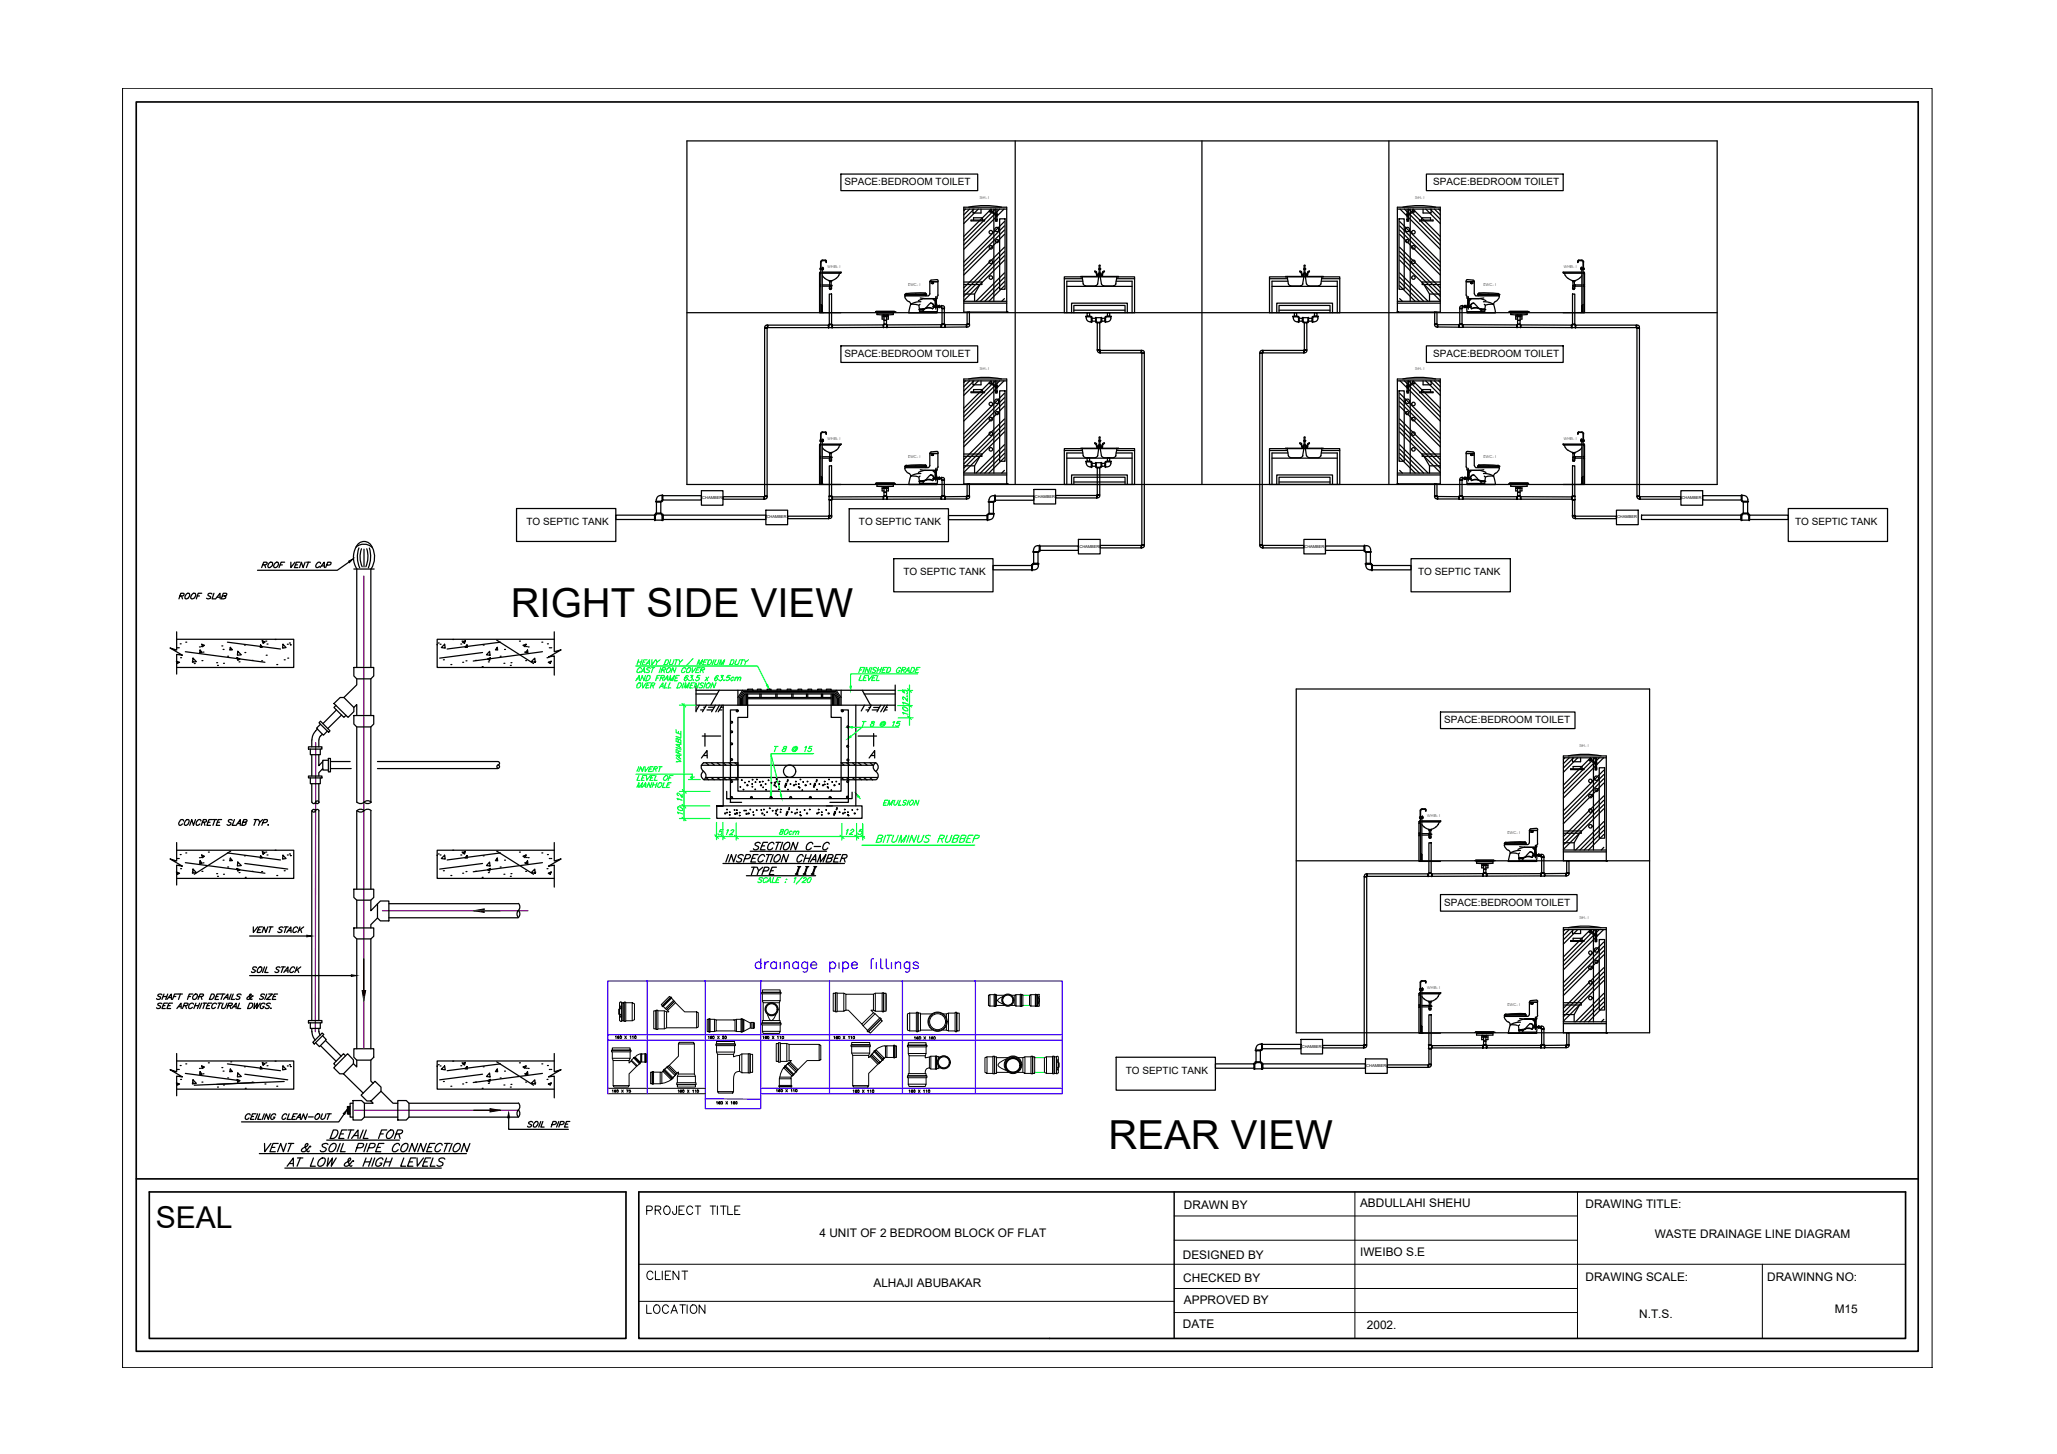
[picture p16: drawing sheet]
<svg xmlns="http://www.w3.org/2000/svg" width="420mm" height="297mm" viewBox="0 0 420 297" stroke-linecap="round" stroke-linejoin="round" font-family="sans-serif">
<defs><g id="words">
<g font-size="8.2">
<text x="104.3" y="126">RIGHT SIDE VIEW</text>
<text x="226.4" y="234.7">REAR VIEW</text>
</g>
<text font-size="6.1" x="31.8" y="250.8">SEAL</text>
<text font-size="4.9" x="130.9" y="269.5">LOCATION</text>
<text font-size="4.4" x="130.9" y="262.5">CLIENT</text>
<g font-size="2.4">
<text x="241.8" y="247">DRAWN BY</text>
<text x="277.8" y="246.6">ABDULLAHI SHEHU</text>
<text x="323.9" y="246.8">DRAWING TITLE:</text>
<text x="167.4" y="252.6">4 UNIT OF 2 BEDROOM BLOCK OF FLAT</text>
<text x="241.6" y="257.2">DESIGNED BY</text>
<text x="277.8" y="256.5">IWEIBO S.E</text>
<text x="338" y="252.8">WASTE DRAINAGE LINE DIAGRAM</text>
<text x="178.4" y="262.9">ALHAJI ABUBAKAR</text>
<text x="241.7" y="261.9">CHECKED BY</text>
<text x="323.9" y="261.7">DRAWING SCALE:</text>
<text x="360.9" y="261.7">DRAWINNG NO:</text>
<text x="241.8" y="266.5">APPROVED BY</text>
<text x="334.8" y="269.3">N.T.S.</text>
<text x="374.7" y="268.2">M15</text>
<text x="241.6" y="271.2">DATE</text>
<text x="279.2" y="271.5">2002.</text>
</g>
<g font-size="2">
<text x="172.5" y="37.8">SPACE:BEDROOM TOILET</text>
<text x="292.7" y="37.8">SPACE:BEDROOM TOILET</text>
<text x="172.5" y="72.9">SPACE:BEDROOM TOILET</text>
<text x="292.7" y="72.9">SPACE:BEDROOM TOILET</text>
<text x="107.5" y="107.2">TO SEPTIC TANK</text>
<text x="175.4" y="107.3">TO SEPTIC TANK</text>
<text x="366.7" y="107.2">TO SEPTIC TANK</text>
<text x="184.5" y="117.5">TO SEPTIC TANK</text>
<text x="289.7" y="117.5">TO SEPTIC TANK</text>
<text x="295" y="147.8">SPACE:BEDROOM TOILET</text>
<text x="295" y="185">SPACE:BEDROOM TOILET</text>
<text x="230" y="219.3">TO SEPTIC TANK</text>
</g>
<g font-size=".9">
<text x="200.2" y="40.6">SH-1</text>
<text x="289.1" y="40.6">SH-1</text>
<text x="169.1" y="54.8">WHB-1</text>
<text x="185.5" y="58.4">EWC-1</text>
<text x="303" y="58.4">EWC-1</text>
<text x="319.4" y="54.8">WHB-1</text>
<text x="200.2" y="75.6">SH-1</text>
<text x="289.1" y="75.6">SH-1</text>
<text x="169.1" y="89.9">WHB-1</text>
<text x="319.4" y="89.9">WHB-1</text>
<text x="185.5" y="93.5">EWC-1</text>
<text x="303" y="93.5">EWC-1</text>
<text x="322.6" y="152.7">SH-1</text>
<text x="291.5" y="166.9">WHB-1</text>
<text x="307.9" y="170.5">EWC-1</text>
<text x="322.6" y="187.7">SH-1</text>
<text x="291.5" y="202">WHB-1</text>
<text x="307.9" y="205.6">EWC-1</text>
</g>
<g font-size=".8">
<text x="143.4" y="101.9">CHAMBER</text>
<text x="211.4" y="101.6">CHAMBER</text>
<text x="343.5" y="101.9">CHAMBER</text>
<text x="156.6" y="105.9">CHAMBER</text>
<text x="330.3" y="105.9">CHAMBER</text>
<text x="220.5" y="111.9">CHAMBER</text>
<text x="266.5" y="111.9">CHAMBER</text>
<text x="265.9" y="214">CHAMBER</text>
<text x="279.1" y="218">CHAMBER</text>
</g>
</g></defs>
<!-- layer: G-ANNO-TTLB -->
<g fill="none" stroke="#000" stroke-width=".2">
<path d="M130.5 258.3h258.7M132.1 247.3h.8a.47 .47 0 0 0 .4-.5 .47 .47 0 0 0-.4-.4h-.8v1.7M133.8 247.2l1-.1 .2-.2-.1-.4-.4-.1h-.7v1.7M134.4 247.2l.6 .9M135.9 246.5a.82 .82 0 0 1 1 .3 .82 .82 0 0 1-.2 1.1 .63 .63 0 0 1-.7 .2 .63 .63 0 0 1-.4-.6v-.4zM138.2 246.4l-.1 1.5-.4 .2-.2-.2-.1-.4M138.7 247.2h.6M139.8 246.4h-1.1v1.7h1.1M141.5 246.8a.63 .63 0 0 0-.7-.4 .63 .63 0 0 0-.5 .7v.4a.63 .63 0 0 0 .5 .6 .63 .63 0 0 0 .7-.4M142 246.4h1.1M142.6 246.4v1.7M145 246.4h1.2"/>
<path d="M145.6 246.4v1.7M146.5 246.4v1.7M147.2 246.4h1.2M147.8 246.4v1.7M148.6 246.4v1.7h1.1M150.1 247.2h.6M151.1 246.4h-1v1.7h1M239.8 243.5v29.9M239.8 253.4h82.4M239.8 248.4h82.4M130.5 265.9h109.3M239.8 268.1h82.4"/>
<path d="M239.8 263.2h82.4"/>
</g>
<!-- layer: G-ANNO-TTLB-THIN -->
<path d="M25 18h369.6v261.4h-369.6zM239.8 243.5v29.9M276.7 243.5v29.9M322.2 243.5v29.9M360 258.3v15.1" fill="none" stroke="#000" stroke-width=".2"/>
<!-- layer: G-ANNO-TTLB-MEDM -->
<path d="M27.8 20.8h364v255.3h-364zM27.8 240.8h364M30.5 243.5h97.4v29.9h-97.4zM130.5 243.5h258.7v29.9h-258.7z" fill="none" stroke="#000" stroke-width=".34"/>
<!-- layer: 0 -->
<g fill="none" stroke="#000" stroke-width=".25">
<path d="M140.3 28.8h210.4v70.2h-210.4zM171.8 35.6h27.9v3.3h-27.9zM207.4 28.8v70.2M245.5 28.8v70.2M283.7 28.8v70.2M291.4 35.6h27.9v3.3h-27.9zM167.4 58.1h.1M167.4 58.5h.3M167.4 58.2h.3M167.4 58.1v.5M167.4 58.1l.1 .1M167.5 58.5l-.1 .1"/>
<path d="M167.5 54.8h.6M167.6 54.8l-.1 .3h.6M167.6 55.8h-.2v.3M167.6 55.8h.1M167.6 55.7v.1M167.6 53.6v1.2M167.7 55.6h-.2v.1M167.7 55.1v8.7M167.7 55.8h-.3v8.1h4.4M167.7 53.6v1.2M168 55.1h.1M168 54.8h.1"/>
<path d="M168 55.6h3.8v.1M168 55.8h3.8M168 58.5h1.4M168 58.2h1.4M168 55.1v8.7M168 54.8v.3M168 56.3l.7 .7 .7 .3M168 54.6v.2zM168.1 54.8v.3zM168.6 53.3h-.7l-.2 .2M168.6 53.1l-.8 .1-.2 .3M168.6 53.2l.1 .1"/>
<path d="M168.6 53.1l.2 .2M168.7 53.3v.3l.1-.3M169.4 57.3v.1M169.4 58.8l.1 .3M169.4 57.5h.1M169.4 58.2v.3M169.4 58.5h.1M169.4 57.4h.4l-.4 .1M169.4 57.4v.1M169.5 59.1h.3M169.5 58.3h.3M169.5 58.4h.1"/>
<path d="M169.5 58.3h.1M169.5 58.4h.3M169.5 57.6h.3M169.5 58.4l-.1 .5h.5l-.1-.5M169.5 57.6v.7M169.8 58.3h.1M169.8 58.4h.1M169.8 57.6v.7M169.9 57.5h-.1M169.9 58.8l-.1 .3M169.9 57.3v.1M171.3 56.3a2.28 2.28 0 0 1-2 1.1"/>
<path d="M171.6 55.8l-.3 .5M171.7 55.7l-3.7 .1M185.1 60l2.6-.2h1.3l.1 .2M185.1 59.9l-.2 .2M189.9 60l-.3 .4M190.2 57.8l.4 .1h-.4M191.6 57.5h-1.7v2.5M191.6 57.4v2.9M191.6 57.4l-.2-.3-1.3 .1-.1 .3M196.9 42.3h8.7v21.5h-8.7zM196.9 57.6h3.6v.5h-3.6M196.9 42.7h8.7"/>
<path d="M197.2 42.7l-.3 .4M197.9 42.3a17.5 17.5 0 0 1 6.7 0M198 42.7l-1.1 1.2M198.3 45h2.8v.1h-2.8zM198.7 42.7v.8h1.7v-.8M198.9 45v-.5h1.8v.5M198.9 42.7l-2 2.1M199.8 42.7l-2.9 3M200.2 58.1l-1.1 2v1.5M202.4 42.8l.2 .2-.3 .4-.3-.2zM202.4 43.2l.9 .8M202.5 42.7l-5.6 5.6"/>
<path d="M203 42.7v18.9M203.3 42.7l-6.4 6.4M203.3 43.7h.4v.4h-.4zM203.3 44.8h.4v.4h-.4zM203.4 45.2h.2M203.4 42.7v1l-.9-.6M203.4 44.1v.7M203.6 42.7v1M203.6 44.1v.7M204.2 44.7h1.1v14.4h-1.1zM204.2 42.7l-7.3 7.3M205.1 42.7l-8.2 8.2"/>
<path d="M205.2 45.3l-8.3 8.3M205.2 50.5l-8.3 8.3M205.2 55.8l-5.8 5.8M205.2 46.1l-8.3 8.3M205.2 51.4l-8.3 8.3M205.2 56.6l-4.9 5M205.2 47l-8.3 8.3M205.2 52.2l-8.3 8.3M205.2 57.5l-4.1 4.1M205.2 47.9l-8.3 8.3M205.2 53.1l-8.3 8.3M205.2 58.4l-3.2 3.2"/>
<path d="M217.4 56.9h3.7M217.9 58.5h13.3M221 56.6l-.3-.1h7.7l-.3 .1M221 56.5l.2 1.5M221.2 57.4h-3.3v6.5M221.3 58v.2l.4 .2M221.7 58.4h2M223.6 55.4v.1M223.6 55.5l.3 .3M223.6 55.3l.4 .2M223.9 55.8l.2 .5M223.9 55.7l.1 .1"/>
<path d="M224 55.6l.1 .5M224 55.6h.1M224.1 56.3h.1M224.1 56.1h.1M224.1 56h.1M224.1 56v.3M224.1 56.3h.2M224.1 56h.3M224.2 58l-.1 .2-.4 .2M224.3 56.3h.1M224.3 56h.1M224.3 56v.3"/>
<path d="M224.4 56h.1M224.4 56v.3M224.4 56.3l.1 .1M224.4 56.4l-.2 1.6M224.5 56v.3M224.5 56h-.1M224.5 55.8h.1M224.5 55.8h.2M224.5 55.8l-.1 .2M224.5 54.3v.6h.2v-.6M224.5 54.2l.1-.1 .1 .1M224.5 54.9h.1"/>
<path d="M224.5 55h.1M224.5 55v.8M224.5 55h.2zM224.5 54.9v.1M224.7 55v.8h-.2M224.7 55h.1M224.7 54.9h.1M224.7 55.8h.1M224.7 54.9l-.2 .1M224.7 54.9h-.2M224.7 55.8v.2M224.7 56.5l.3 1.5"/>
<path d="M224.7 56h.1M224.8 56h.2M224.8 56v.3M224.8 56v.3v-.3M224.8 56.3h.1M224.8 56h.1M224.8 56.3v.2M225 58l.1 .2 .4 .2M225 56.3h.1M225 56v.3M225 56h.1M225 56.3h-.2"/>
<path d="M225.1 56.1h.1M225.2 55.6l-.1 .5M225.2 55.8v.5h-.2M225.3 55.6h-.1M225.4 58.4h2M225.5 55.5l-.2 .2M225.6 55.3l-.4 .2M225.6 55.4v.1M227.9 58l-.1 .2-.4 .2M228 57.4h3.2v6.5M228.1 56.9h3.6M228.1 56.5l-.2 1.5"/>
<path d="M259.3 56.9h3.7M259.8 58.5h13.3M262.9 56.5l.3 1.5M262.9 56.6l-.3-.1h7.7l-.3 .1M263.1 57.4h-3.3v6.5M263.2 58l.1 .2 .3 .2M263.6 58.4h2M265.5 55.4v.1M265.5 55.5l.3 .3M265.5 55.3l.4 .2M265.8 55.7v.1M265.8 55.8l.1 .5h.1"/>
<path d="M265.8 55.6h.1M265.9 55.6l.1 .4M266 56.3h.1M266 56h.1M266 56.1v.2M266 56.3h.2M266.1 58l-.1 .2-.4 .2M266.2 56v.3v-.3M266.2 56.3h.1M266.2 56h.1M266.3 56.3v.1M266.3 56.4v.1"/>
<path d="M266.3 55.8v.5M266.3 55.8h.1M266.3 55.8h.3M266.3 56.5l-.2 1.5M266.4 56h-.4M266.4 55v.8h.1v-.8M266.4 55h.1M266.4 54.9h.1M266.4 54.2l.1-.1 .1 .1M266.4 54.3v.6M266.4 55h.2h-.2M266.4 55.8h.1"/>
<path d="M266.5 54.3l.1 .6h-.2M266.5 54.9h.1M266.5 55h.1M266.6 55.8h.1M266.6 54.9l-.2 .1M266.6 55.8v.5M266.6 56h.1M266.7 56h.1M266.7 56v.3M266.7 56h.2M266.7 56.3l.1 1.7M266.7 56.3h.1"/>
<path d="M266.9 56.3h.1M266.9 56h.1M266.9 56.3h-.2M266.9 58l.1 .2 .4 .2M266.9 56.1h.1M266.9 56v.3M267 56.1h-.1M267.1 55.6l-.1 .5M267.1 55.8l-.2 .5M267.3 58.4h2M267.4 55.5l-.2 .2M267.4 55.4v.1"/>
<path d="M267.5 55.3l-.4 .2M267.5 55.4l-.1 .1M269.8 58l-.1 .2-.4 .2M269.9 57.4h3.2v6.5M270 56.9h3.7M270 56.5l-.2 1.5M285.4 42.3h8.8v21.5h-8.8zM285.4 42.7h8.8M285.8 44.7h1v14.4h-1zM285.9 45.3l8.3 8.3M285.9 50.5l8.3 8.3M285.9 55.8l5.8 5.8"/>
<path d="M285.9 46.1l8.3 8.3M285.9 51.4l8.3 8.3M285.9 56.6l4.9 5M285.9 47l8.3 8.3M285.9 52.2l8.3 8.3M285.9 57.5l4 4.1M285.9 47.9l8.3 8.3M285.9 53.1l8.3 8.3M285.9 58.4l3.2 3.2M286 42.7l8.2 8.2M286.5 42.3a17.5 17.5 0 0 1 6.7 0M286.9 42.7l7.3 7.3"/>
<path d="M287.4 43.7h.3v.4h-.3zM287.4 44.8h.3v.4h-.3zM287.4 42.7v1M287.4 44.1v.7M287.4 45.2h.3M287.7 42.7v1l.9-.6M287.7 44.1v.7M287.8 42.7l6.4 6.4M288.1 42.7v18.9M288.6 42.7l5.6 5.6M288.7 42.8l.3 .4-.2 .2-.3-.4zM288.7 43.2l-1 .8"/>
<path d="M290 45h2.7v.1h-2.7zM290.4 45v-.5h1.8v.5M290.7 42.7v.8h1.6v-.8M290.8 58.1l1.2 2v1.5M291.2 42.7l3 3M292.1 42.7l2.1 2.1M293 42.7l1.2 1.2M293.8 42.7l.4 .4M294.2 57.6h-3.7v.5h3.7M299.5 57.5h1.6v2.5M299.5 57.4v2.9M299.7 57.1l1.3 .1 .1 .3"/>
<path d="M299.7 57.2l-.2 .2M300.5 57.8l.4 .1h-.3zM301.2 60l.2 .4M302 60l-.1 .2h4M306 59.9l.2 .2M306 60l-2.6-.2h-1.3l-.1 .2 .2 .1M319.3 55.8h3.8M319.4 55.8h3.7M319.4 55.7v.1M319.5 55.8l.2 .5M319.7 56.3l.5 .6M320.3 56.9l.9 .4"/>
<path d="M321.2 57.4h.5M321.2 57.3v.1M321.2 58.8l.1 .3M321.2 57.5h.1M321.2 57.4v.1M321.2 57.4h.4l-.4 .1M321.3 59.1h.3M321.3 58.3h.1M321.3 58.3h.3M321.3 58.4h.1M321.3 58.4h.3M321.3 57.6v.7"/>
<path d="M321.3 57.6h.3v.7M321.3 58.4l-.1 .5h.5l-.1-.5M321.6 58.4h.1M321.6 58.3h.1M321.6 58.2h.1M321.6 58.5h.1M321.6 58.9v.2M321.6 58.2v.3M321.6 58.5h1.5M321.6 58.2h1.5M321.7 57.5h-.1M321.7 58.8l-.1 .1"/>
<path d="M321.7 57.3v.1M322.3 53.3v.3v-.3M322.3 53.3l.1-.1a1 1 0 0 1 1 .1l.1 .2M322.5 53.3h.7l.2 .2M322.5 53.2l-.1 .1M322.9 54.8l.1 .3zM322.9 54.8h.6M323 54.6h.1M323 54.6v.2M323.1 54.8v.3M323.1 56.3l-.7 .7-.7 .3M323.1 55.1h.1"/>
<path d="M323.1 54.8h.1M323.1 55.6h-3.8v.1M323.1 55.1v8.7M323.4 55.8h.3v8.1h-4.4M323.4 58.5l.3 .1M323.4 55.6h.2l-.1 .2M323.4 55.8h.1M323.4 53.6v1.2M323.4 55.1v8.7M323.4 58.2h.2M323.5 55.8h.1l.1 .3M323.5 54.8v.3h-.6"/>
<path d="M323.6 58.2l.1-.1v.5M140.3 63.9h210.4M167.5 63.9h.7M167.7 62.2l.3 .3M167.7 62.3v1.5M167.8 62.4v1.4M167.9 62.5v1.3M171.8 70.7h27.9v3.3h-27.9zM184.8 60.6l.3 .6 .5 .4M184.9 60.2h.1M184.9 60.2l-.1 .1h4.4M184.9 60.3l.1 .1"/>
<path d="M185 60.5h4.6M185 60.4l-.2 .2M185.2 60.2h4M185.6 61.6l.4 .6M186 62.2l1.5 .1M186 62.2l-.4 1.7M187 60.1l-2.1 .1M187.8 63.2h.1M187.8 63.2l.8-.1-.1 .2M187.8 63.2h.7M187.8 63.7h3.6v.2h-5.8M187.8 63.3h.6"/>
<path d="M187.9 62.2l-.2 .1 .1 1.3M188 60.9l.9 .1M188.1 61.6l-.9 .1-1.2 .5M188.4 63.2h-.6M188.5 63.2h.1M188.6 63.3h-.1M188.8 60.1l.3-.1 .1 .2M188.9 60h-1.9M188.9 61l-1.3 .4M189.1 63a1.29 1.29 0 0 1 1.4 .1M189.2 62.9l-.6 .2M189.2 60.1l.1 .1-.1 .1"/>
<path d="M189.2 60.3l-.1 .1M190.1 61.9a.7 .7 0 0 1 .5 .5 .7 .7 0 0 1-.1 .7M190.5 63.1l-.7-.2a1.08 1.08 0 0 0-1.3 .8M190.5 62.6h.3M190.7 62.3l-.2-.3a.6 .6 0 0 0-.9 .4l-.4 .5M190.8 62.3l-.3 .8M190.8 61h-1.9h2M190.9 61.3l.1 .3M190.9 62.6h.1M191 62.6h1.3M191.1 62.3h.1M191.1 61.6h.1"/>
<path d="M191.1 61.5h.1M191.1 61.8h.1M191.1 61.9h.1M191.1 61.9v.2M191.1 62.3v.1M191.1 61.5v.1M191.1 61.8v.1M191.1 61.6v.2M191.1 61h.2l-.1 .3M191.1 60.6v.8M191.1 61.5v.3M191.1 62v1.2"/>
<path d="M191.2 61h-.2l.1 .2M191.2 61.2l-.1 .1M191.2 62.1l-.1 .1M191.2 61.3l-.1 .2M191.2 61.8v.3M191.2 62.3v.1M191.2 62.1v.1M191.2 61.3v.3M191.2 61.6v.2M191.2 62.5l-.1-.1-.1 .4M191.2 62.5h-.3v.3l.8-.1M191.2 62.5l.5 .1"/>
<path d="M191.3 62.5l-.1 .3M191.3 62.1l.1 .4M191.3 61h-.4l-.3 .2 .3 .1M191.4 60.5v.4M191.4 60.9l-.1 .1M191.5 62.8l-.1 .9M191.5 62.6v.1M191.6 60.3l-.2 .2M191.9 62.4v.5l.1-.4-.2-.1-.1 .1 .2 .3M191.9 62.5v.2M192 62.5v.2v-.2M196.9 77.4h8.7v21.4h-8.7z"/>
<path d="M196.9 77.8h8.7M196.9 61.9h8.7M196.9 60.1h2.2M196.9 61.6h8.7M197.2 77.8l-.3 .3M197.9 77.4a17.5 17.5 0 0 1 6.7 0M198 77.8l-1.1 1.2M198.7 77.8v.8h1.7v-.8M198.9 77.8l-2 2.1M199.8 77.8l-2.9 3M202.4 77.9l.2 .2-.3 .4-.3-.2zM202.4 78.3l.9 .8"/>
<path d="M202.5 77.8l-5.6 5.6M203 77.8v18.8M203.3 77.8l-6.4 6.4M203.3 78.8h.4v.4h-.4zM203.3 79.9h.4v.4h-.4zM203.4 77.8v1l-.9-.6M203.4 79.2v.7M203.6 77.8v1M203.6 79.2v.7M204.2 79.8h1.1v14.4h-1.1zM204.2 77.8l-7.3 7.3M205.1 77.8l-8.2 8.2"/>
<path d="M205.2 61l-.6 .6M205.6 63.8h.1M217.4 63.9v-7.3h14.3v7.3M218.9 63.9v-2h11.4v2M219.3 63.9v-1.5h10.5v1.5M219.3 63.4h10.5M259.3 63.9v-7.3h14.4v7.3M260.8 63.9v-2h11.4v2M261.3 63.9v-1.5h10.4v1.5M261.3 63.4h10.4M285.4 63.8h.1M285.4 77.4h8.8v21.4h-8.8z"/>
<path d="M285.4 77.8h8.8M285.4 61.9h8.8M285.4 61.6h8.8M285.8 79.8h1v14.4h-1zM285.9 61l.5 .6M286 77.8l8.2 8.2M286.5 77.4a17.5 17.5 0 0 1 6.7 0M286.9 77.8l7.3 7.3M287.4 78.8h.3v.4h-.3zM287.4 79.9h.3v.4h-.3zM287.4 77.8v1M287.4 79.2v.7"/>
<path d="M287.7 77.8v1l.9-.6M287.7 79.2v.7M287.8 77.8l6.4 6.4M288.1 77.8v18.8M288.5 78.1l.2-.2 .3 .4-.2 .2zM288.6 77.8l5.6 5.6M288.7 78.3l-1 .8M290.7 77.8v.8h1.6v-.8M291.2 77.8l3 3M291.4 70.7h27.9v3.3h-27.9zM292 60.1h2.2M292.1 77.8l2.1 2.1"/>
<path d="M293 77.8l1.2 1.2M293.8 77.8l.4 .3M298.8 62.6h.8M299.1 62.5v.2v-.2M299.1 62.5l.1 .2M299.2 62.4l.1 .4M299.4 62.5l-.2 .3M299.4 62.5l-.2-.1-.1 .1 .1 .4M299.5 60.3l.3 .7M299.6 62.6v.1M299.6 62.8l.1 .9M299.7 61h.5l.3 .2-.4 .4"/>
<path d="M299.7 62.6h.3M299.8 62.5l-.4 .1M299.8 62.1l-.1 .4M299.8 62.5v.3M299.8 62.5l.2-.1 .1 .4M299.8 62.5h.4v.3l-.8-.1M299.8 62.3h.2M299.8 61.8h.2M299.8 62.5h.1M299.9 62.1h.2l-.1 .1M299.9 61.3l.2 .1-.1 .1M299.9 61.6h.1"/>
<path d="M299.9 61.6v-.1l-.1 .4h.2M299.9 61.2v.1M299.9 61.9v.2M299.9 62.1l-.1 .3M299.9 61.3l-.1 .1 .2 .1M299.9 61.6v.2M299.9 60.6v.8M299.9 61.8v.1M299.9 62v1.2M299.9 61h.2l-.1 .3M300 61l-.2 .1 .2 .1M300 61.6h.1"/>
<path d="M300 61.9v.2M300 62.3v.1M300 61.5v.1M300 61.8v.1M300 61.6v.2M300.1 62.6h.1M300.2 61h1.9h-1.9M300.2 62.6h.3M300.3 62.3l.3 .8M300.4 62.3l.2-.3a.6 .6 0 0 1 .9 .4l.4 .5M301 61.9a.7 .7 0 0 0-.5 .5 .7 .7 0 0 0 .1 .7M301.4 60.5h4.7"/>
<path d="M301.9 60.3l.1 .1M301.9 60.1l-.1 .1 .1 .1h4.4M301.9 62.9l.6 .2M302 63l-.7-.1-.7 .2M302 63l.3 .1 .3 .6M302 63a1.29 1.29 0 0 0-1.4 .1M302.2 61l1.3 .4M302.2 60h1.9M302.5 63.2h.8M302.5 63.3h.7M302.5 63.2l.1 .1M302.6 63.2h.1"/>
<path d="M302.6 63.2h.7M303 61.6l.9 .1 1.2 .5M303.1 60.9l-1 .1M303.2 62.2l.2 .1-.1 1.3M303.2 63.7h-3.6v.2h5.8M303.3 63.2h.1M304.1 60.1l2.1 .1M305 62.2l-1.4 .1M305.1 62.2l.4 1.7M305.5 61.6l-.4 .6M306.1 60.4l.1 .2-.1 .3-.7 .7M306.2 60.3l-.1 .1"/>
<path d="M306.2 60.2h.1M306.2 60.2l.1 .1M322.9 63.9h.7M323.1 62.5v1.3M323.2 62.4v1.4M323.3 62.3v1.5M323.4 62.2l-.3 .3M167.4 93.7h.1M167.4 93.2v.5M167.4 93.6h.3M167.4 93.3h.3M167.4 93.1l.1 .2"/>
<path d="M167.5 93.6l-.1 .1M167.5 99h.7M167.5 90.2h.6M167.5 89.9h.6M167.5 90.7h.2M167.5 90.7v.1M167.6 89.9l-.1 .3M167.6 90.9h-.2v.3M167.6 90.9h.1M167.6 90.8v.1M167.7 90.2v8.7M167.7 90.9l-.3-.1v8.2h4.4"/>
<path d="M167.7 88.6v1.3M167.7 97.3l.3 .3M167.7 97.4v1.5M167.8 97.5v1.4M167.9 97.6v1.3M168 90.2h.1M168 89.9h.1M168 93.6h1.4M168 90.8h3.8M168 93.3h1.4M168 90.7h3.8M168 90.2v8.7"/>
<path d="M168 89.9v.3M168 88.3h.6M168 91.5l.5 .5M168 88.2l-.2 .1-.2 .3v1.3M168 89.7v.2zM168.1 89.9v.3zM168.5 92l.9 .4M168.6 88.3l-.7 .1-.2 .2M168.6 88.3l.1 .1M168.6 88.2l.2 .2M168.7 88.4v.3l.1-.3M169.3 92.5h.6"/>
<path d="M169.4 92.5h.1M169.4 94h.1M169.4 92.6h.1M169.4 93.3v.3M169.4 92.5v.1M169.5 94v.2h.1h.2v-.2M169.5 93.5h.1M169.5 93.4h.1M169.5 93.5h.3M169.5 93.4v-.7h.3v.7M169.5 94h.3M169.5 93.5l-.1 .5h.5l-.1-.5"/>
<path d="M169.5 93.4h.3M169.8 93.4h.1M169.8 93.5h.1M169.8 92.5l-.4 .1M169.9 92.6h-.1M169.9 94h-.1M170.8 92l-.9 .4M171.3 91.4l-.5 .6M171.5 91l-.2 .4M171.6 90.9h-.1M171.7 90.8l-3.7 .1M171.8 90.7v.1"/>
<path d="M184.8 95.4h4.4M184.8 95.7l.3 .6 .5 .4M184.9 95.3h.1M184.9 95.3l-.1 .1M184.9 95.4l.1 .1M185 95.5h4.6M185 95.5l-.2 .2M185.1 95l-.2 .2M185.2 95.3h4M185.6 96.7l.4 .6M186 97.3l1.5 .1M186 97.3l-.4 1.7h5.8v-.2h-3.6l-.1-1.3"/>
<path d="M187 95.2l-2.1 .1M187.8 98.3h.1M187.8 98.3l.8-.1-.1 .2M187.8 98.3h.7M187.8 98.4h.6M187.8 98.3h.6M187.9 98.3h-.1M187.9 97.3l-.2 .1M188 96l.9 .1M188.1 96.7l-.9 .1-1.2 .5M188.5 98.3h.1M188.6 98.3l-.1 .1"/>
<path d="M188.9 95.1h-1.9M188.9 96.1l-1.3 .4M189 95l-3.9 .1M189 94.9l.1 .2M189.1 98.1a1.29 1.29 0 0 1 1.4 .1M189.1 95.1l.1 .2M189.1 95.1l-.3 .1M189.2 97.9l-.6 .3M189.2 98l.4-.5a.63 .63 0 0 1 1-.3 .63 .63 0 0 1-.1 1M189.2 95.2l.1 .1-.2 .2M189.9 95.1l-.3 .4M189.9 92.7h1.7"/>
<path d="M190 92.6l.1-.3 1.3-.1 .2 .1v3.1M190.1 97a.7 .7 0 0 1 .5 .5 .7 .7 0 0 1-.1 .7M190.2 93h.1M190.2 92.9l.4 .1h-.4M190.5 98.2l-.7-.2a1.08 1.08 0 0 0-1.3 .7M190.5 97.7h.3M190.8 96.1h-1.9h2M190.9 96.4l.1 .2M190.9 97.7h.1M191 97.7h1.3M191.1 97.6h.1M191.1 97.2h.1"/>
<path d="M191.1 96.7h.1M191.1 96.6h.1M191.1 97.1h.1M191.1 97.2l-.1-.3h.2v.4M191.1 97.5v-.1h.2l-.1 .1M191.1 97.2v.1M191.1 96.7v.2M191.1 96.1h.2l-.1 .3M191.1 95.7v1.2M191.1 96.9v.1M191.1 97.1v.3M191.1 97.5v.8"/>
<path d="M191.2 96.1h-.2l.1 .2M191.2 96.3l-.1 .1M191.2 96.4l-.2 .1 .1 .2M191.2 96.4v.3M191.2 96.7v.2M191.2 97.6h-.3v.3l.8-.1M191.2 97.6l.5 .1M191.2 97.8l.1-.2h-.2l-.1 .2M191.3 97.2l.1 .4M191.3 96.1h-.4l-.3 .2 .3 .1M191.4 95.6v.4M191.4 95.9l-.1 .2"/>
<path d="M191.5 97.9l-.1 .9M191.5 97.7v.1M191.6 92.6h-1.7v2.5M191.6 95.4l-.2 .2M191.7 97.7l.2 .2M191.8 97.5l.2 .1-.2 .4M191.9 97.5l-.2 .1M191.9 97.5l-.1 .4M191.9 97.6v.2M192 97.6v.2v-.2M196.9 92.8h3.6v.4h-3.6M196.9 95.2h2.2"/>
<path d="M196.9 96.6h8.7M196.9 97h8.7M198.3 80.1h2.8v.1h-2.8zM198.9 80.1v-.5h1.8v.5M200.2 93.2l-1.1 2v1.4M203.4 80.3h.2M205.2 80.3l-8.3 8.3M205.2 85.6l-8.3 8.3M205.2 90.8l-5.8 5.8M205.2 96.1l-.6 .5M205.2 81.2l-8.3 8.3M205.2 86.5l-8.3 8.3"/>
<path d="M205.2 91.7l-4.9 4.9M205.2 82.1l-8.3 8.3M205.2 87.4l-8.3 8.2M205.2 92.6l-4.1 4M205.2 83l-8.3 8.3M205.2 88.2l-8.3 8.3M205.2 93.5l-3.2 3.1M205.6 98.8h.1M217.4 99v-7.3h14.3v7.3M217.4 92h3.7M217.9 93.6h13.3M218.9 99v-2h11.4v2"/>
<path d="M219.3 99v-1.5h10.5v1.5M219.3 98.5h10.5M221 91.7l-.3-.1h7.7l-.3 .1M221 91.6l.2 1.5M221.2 92.5h-3.3v6.5M221.3 93.1v.2l.4 .2M221.7 93.5h2M223.6 90.5v.1M223.6 90.6l.3 .2M223.6 90.4l.4 .3M223.9 90.9l.2 .5M223.9 90.8l.1 .1"/>
<path d="M224 90.7l.1 .5M224.1 91.2h.1M224.1 91.4h.1M224.1 91.2v.2M224.1 91.4h.2M224.1 91.1h.3M224.2 93.1l-.1 .2-.4 .2M224.3 91.4h.1M224.3 91.1h.1M224.3 91.1v.3M224.4 91.1h.1M224.4 91.1l-.1 .3"/>
<path d="M224.4 91.4l.1 .1M224.4 91.5l-.2 1.6M224.5 91.1v.3M224.5 91.1h-.1M224.5 90.9h.1M224.5 90.9h.2M224.5 90.9l-.1 .2M224.5 90h.1M224.5 90.1h.1M224.5 90.2v.7M224.5 90.1h.2M224.5 90h.2"/>
<path d="M224.5 90v.1M224.7 90.2v.7h-.2M224.7 90.1h.1M224.7 90h.1M224.7 89.4v.6M224.7 90.9h.1M224.7 90v.1M224.7 90h-.2M224.7 89.3l-.1-.1-.1 .1v.7M224.7 90.9l.1 .2M224.7 91.6l.3 1.5M224.8 91.1h.2"/>
<path d="M224.8 91.5v.1M224.8 91.1v.3M224.8 91.1v.3v-.3M224.8 91.4h.1M224.8 91.1h.1M224.8 91.4v.1M225 93.1l.1 .2 .4 .2M225 91.4h.1M225 91.2v.2M225 91.2h.1M225 91.4h-.2M225.1 91.2h.1"/>
<path d="M225.2 90.7l-.1 .5M225.2 90.9v.5h-.2M225.4 93.5h2M225.5 90.6l-.2 .2M225.6 90.4l-.4 .3M225.6 90.5v.1M227.9 93.1l-.1 .2-.4 .2M228 92.5h3.2v6.5M228.1 92h3.6M228.1 91.6l-.2 1.5M259.3 99v-7.3h14.4v7.3M259.3 92h3.7"/>
<path d="M259.8 93.6h13.3M260.8 99v-2h11.4v2M261.3 99v-1.5h10.4v1.5M261.3 98.5h10.4M262.9 91.6l.3 1.5M262.9 91.7l-.3-.1h7.7l-.3 .1M263.1 92.5h-3.3v6.5M263.2 93.1l.1 .2 .3 .2M263.6 93.5h2M265.5 90.5v.1M265.5 90.6l.3 .2M265.5 90.4l.4 .2"/>
<path d="M265.8 90.8v.1M265.8 90.9l.1 .5h.1M265.8 90.7h.1M265.9 90.7l.1 .5M266 91.2h.1M266 91.4h.1M266 91.2v.2M266 91.4h.2M266.1 93.1l-.1 .2-.4 .2M266.2 91.1v.3v-.3M266.2 91.4h.1M266.2 91.1h.1"/>
<path d="M266.3 91.4v.1M266.3 91.5v.1M266.3 91.1v.3M266.3 90.9l.1 .2h-.4M266.3 90.9h.1M266.3 90.9h.3M266.3 91.6l-.2 1.5M266.4 90.2v.7h.1v-.7M266.4 90.1h.1M266.4 90h.1M266.4 90.1h.2M266.4 90h.2"/>
<path d="M266.4 90.9h.1M266.5 90h.1M266.5 90.1h.1M266.5 89.4v.6M266.6 90.9h.1M266.6 90v.1M266.6 90l-.2 .1h.2M266.6 89.3l-.1-.1-.1 .1v.7M266.6 90.9l.1 .2M266.6 91.5l.2 1.6M266.6 91.1v.3M266.7 91.1h.1"/>
<path d="M266.7 91.1v.3M266.7 91.1h.2M266.7 91.4l-.1 .1M266.7 91.4h.1M266.9 91.4h.1M266.9 91.2h.1M266.9 91.4h-.2M266.9 93.1l.1 .2 .4 .2M266.9 91.2v.2M267 91.2h-.1M267.1 90.9l-.2 .5M267.3 93.5h2"/>
<path d="M267.4 90.6l-.2 .2M267.4 90.5v.1M267.5 90.4l-.4 .2-.1 .6M267.5 90.5l-.1 .1M269.8 93.1l-.1 .2-.4 .2M269.9 92.5h3.2v6.5M270 92h3.7M270 91.6l-.2 1.5M285.4 98.8h.1M285.4 96.6h8.8M285.4 97h8.8M285.9 80.3l8.3 8.3"/>
<path d="M285.9 85.6l8.3 8.3M285.9 90.8l5.8 5.8M285.9 96.1l.5 .5M285.9 81.2l8.3 8.3M285.9 86.5l8.3 8.3M285.9 91.7l4.9 4.9M285.9 82.1l8.3 8.3M285.9 87.4l8.3 8.2M285.9 92.6l4 4M285.9 83l8.3 8.3M285.9 88.2l8.3 8.3M285.9 93.5l3.2 3.1"/>
<path d="M287.4 80.3h.3M290 80.1h2.7v.1h-2.7zM290.4 80.1v-.5h1.8v.5M290.8 93.2l1.2 2v1.4M292 95.2h2.2M294.2 92.8h-3.7v.4h3.7M298.8 97.7h.8M299.1 97.6v.2v-.2M299.1 97.6l.1 .2M299.2 97.5l-.1 .3 .1 .2 .2-.2M299.2 97.5l.1 .4M299.2 97.5l.2 .1"/>
<path d="M299.5 95.4l.1 .2M299.5 92.7h1.6M299.5 92.6h1.6v2.5M299.6 97.7v.1M299.6 97.9l.1 .9M299.6 95.6l.2 .5M299.7 92.2l1.3 .1 .1 .3M299.7 92.2l-.2 .2v3M299.7 96.1h.5l.3 .2-.4 .3M299.7 97.7h.3M299.8 97.6l-.4 .1v.1M299.8 97.2l-.1 .4"/>
<path d="M299.8 97.6v.2M299.8 96.9h.3l-.1 .3M299.8 97.4h.3l-.1 .1M299.8 97.6h.2l.1 .2M299.8 97.6h.4v.3l-.8-.1M299.8 97.6h.2M299.8 97.4v.1M299.8 97.6h.1M299.9 96.4l.2 .1-.1 .2M299.9 96.7h.1M299.9 96.6h.1M299.9 97.1h.1"/>
<path d="M299.9 96.3v.1M299.9 97l.1 .2M299.9 97.2v.1M299.9 96.6v.1M299.9 96.4v.2M299.9 96.7v.2M299.9 97h.1M299.9 95.7v1.2M299.9 97.1v.3M299.9 97.5v.8M299.9 96.1h.2l-.1 .3M300 96.1l-.2 .1 .2 .1"/>
<path d="M300 96.7h.1M300 97.2v.1M300 96.7v.2M300.1 97.7h.1M300.2 96.1h1.9h-1.9M300.2 97.7h.3M300.9 92.9l-.4 .1h.4M300.9 93h.1M301 97a.7 .7 0 0 0-.5 .5 .7 .7 0 0 0 .1 .7M301.2 95.1l.2 .4M301.4 95.5h4.7M301.9 95.4l.1 .1"/>
<path d="M301.9 95.4h4.4M301.9 95.2l-.1 .1 .1 .1M301.9 98l-.4-.5a.63 .63 0 0 0-1-.3 .63 .63 0 0 0 .1 1M301.9 95.1l.3 .1M301.9 97.9l.6 .3M302 98.1l-.7-.1-.7 .2M302 95.1l-.1 .2h4M302 98.1l.3 .1 .3 .5M302 98.1a1.29 1.29 0 0 0-1.4 .1M302.1 94.9l-.1 .2M302.1 95l3.9 .1M302.2 96.1l1.3 .4"/>
<path d="M302.2 95.1h1.9M302.5 98.3h.8M302.5 98.3l.7 .1M302.5 98.2l.1 .2M302.6 98.3h.1M302.6 98.3h.7M302.6 98.3h.6M303 96.7l.9 .1 1.2 .5M303.1 96l-1 .1M303.2 97.3l.2 .1M303.2 98.3h.1M303.3 98.3h.1"/>
<path d="M304.1 95.2l2.1 .1M305 97.3l-1.4 .1M305.1 97.3l.3 1.7h-5.8v-.2h3.7l.1-1.3M305.5 96.7l-.4 .6M306 95l.2 .2M306.1 95.5l.2 .2M306.2 95.4l-.1 .1M306.2 95.3h.1M306.2 95.3l.1 .1M306.2 95.7l-.2 .6-.6 .4M319.3 90.8h3.8M319.3 90.7h3.8"/>
<path d="M319.3 90.7v.1M319.4 90.9h3.7M319.4 90.8v.1M319.5 90.9h.1M319.5 91l.2 .4M319.7 91.4l.5 .6M320.3 92l.9 .4M321.2 92.5h.5M321.2 92.5h.1M321.2 94h.1M321.2 92.6h.1M321.2 92.5v.1"/>
<path d="M321.3 93.4h.1M321.3 93.5h.1M321.3 94v.2h.3M321.3 93.5h.3M321.3 93.4v-.7h.3v.7M321.3 94h.3v.2M321.3 93.4h.3M321.3 93.5l-.1 .5M321.6 93.5h.1M321.6 93.4h.1M321.6 93.3h.1M321.6 93.6h.1"/>
<path d="M321.6 93.5l.1 .5h-.5M321.6 93.6h1.5M321.6 93.3h1.5M321.6 92.5l-.4 .1M321.6 93.3v.3M321.7 92.6h-.1M321.7 94h-.1M321.7 92.5h.1M322.3 88.4v.3v-.3M322.5 88.3l.8 .2 .1 1.4M322.5 88.2l-.2 .2M322.6 92l-.9 .4"/>
<path d="M322.9 99h.7M322.9 89.9l.1 .3zM322.9 90.2h.6M322.9 89.9h.6M323 89.7h.1M323 89.7v.2M323.1 88.3l-.7 .1M323.1 89.9v.3M323.1 88.2l.3 .2 .1 .2M323.1 91.5l-.5 .5M323.1 90.2h.1M323.1 89.9h.1"/>
<path d="M323.1 90.2v8.7M323.1 97.6v1.3M323.2 97.5v1.4M323.3 97.4v1.5M323.4 90.8h.3v8.2h-4.4M323.4 93.6h.2M323.4 90.2v8.7M323.4 90.9h.1M323.4 90.7h.1M323.4 97.3l-.3 .3M323.4 88.6v1.3M323.5 90.9h.1l.1 .3"/>
<path d="M323.5 89.9v.3M323.5 90.7v.2M323.7 93.1l-.3 .2M323.7 93.2l-.1 .5v-.1M264.8 140.8h72.1v70.2h-72.1zM294.2 145.5h27.5v3.3h-27.5zM319.3 154.8h8.8M319.6 154.8l-.3 .4M320.3 154.4a17.5 17.5 0 0 1 6.7 0M320.5 154.8l-1.2 1.2M320.8 157.1h2.7v.1h-2.7zM321.2 154.8v.8h1.6v-.8"/>
<path d="M321.3 157.1v-.5h1.8v.5M321.4 154.8l-2.1 2.1M322.3 154.8l-3 3M324.8 154.9l.2 .2-.3 .4-.2-.2zM324.8 155.3l1 .8M324.9 154.8l-5.6 5.6M325.5 154.8v18.9M325.8 154.8l-6.5 6.4M325.8 155.8h.4v.4h-.4zM325.8 156.9h.4v.4h-.4zM325.9 154.8v1l-.9-.6M325.9 156.2v.7"/>
<path d="M325.9 157.3h.2M326.1 154.8v1M326.1 156.2v.7M326.7 156.8h1.1v14.4h-1.1zM326.7 154.8l-7.4 7.3M327.5 154.8l-8.2 8.2M327.6 157.4l-8.3 8.3M327.6 158.2l-8.3 8.3M327.6 159.1l-8.3 8.3M327.6 160l-8.3 8.3M264.8 175.9h72.1M289.8 170.2l.1 .5"/>
<path d="M289.8 170.7h.1M289.9 170.6h.2M289.9 170.3h.2M289.9 170.1l.1 .2M290 170.6l-.1 .1M290 176h.6M290 167.9h.1M290 167.2h.6M290 166.9h.6M290 166.9v.3M290 167.8l.1 .1M290.1 167.9h-.3v8.1h4.4"/>
<path d="M290.1 167.7h-.1v.1M290.1 167.9h-.2l-.1 .3M290.1 167.2v8.7M290.2 165.7v1.2M290.2 174.3l.3 .3M290.2 174.4v1.5M290.3 174.5v1.4M290.4 167.2h.1M290.4 166.9h.1M290.4 167.7h3.9v.1M290.4 167.2v8.7M290.4 167.9h3.8"/>
<path d="M290.4 170.6h1.5M290.4 170.3h1.5M290.4 168.4a2.68 2.68 0 0 0 1.5 1.1v.1M290.4 166.9v.3M290.5 165.2h.6l.2 .2M290.5 165.4h.6M290.5 165.4l-.3 .2M290.5 165.2l-.4 .2v.2v1.3M290.5 166.7v.2M290.6 166.9v.3zM291.1 165.3l.1 .1M291.2 165.4v.3l.1-.3"/>
<path d="M291.8 169.5h.5M291.9 171h.1M291.9 169.6h.1M291.9 170.3v.3M291.9 171h.3v.2h-.3zM291.9 170.5h.1M291.9 170.4h.1M291.9 170.4v-.7h.3v.7M291.9 170.4h.3M291.9 170.5h.3M291.9 170.5v.5M292.2 170.4h.1"/>
<path d="M292.2 170.5h.1M292.2 170.5l.1 .5h-.4M292.3 169.6h.1M292.4 171h-.1M293.8 168.4a2.66 2.66 0 0 1-1.5 1.1v.1h-.4M294 168l-.2 .4M294.1 167.9h-.1M294.2 167.8l-3.8 .1M307.3 172.4h4.3M307.3 172.7l.3 .6 .5 .4M307.4 172.3h.1M307.4 172.3l-.1 .1"/>
<path d="M307.4 172.4l-.1 .3M307.4 172.6h4.7M307.6 172l-.3 .2M308.1 173.7l.4 .6M308.5 174.3l1.4 .1M308.5 174.3l-.4 1.7M309.4 172.2l-2.1 .1M310.1 174.5l.2 1.3M310.2 175.3h.1M310.2 175.3h.8M310.3 175.8h3.6v.2h-5.8h5.8M310.3 175.3h.6"/>
<path d="M310.3 175.3h-.1M310.4 174.3l-.3 .1M310.4 173l1 .1-1.4 .4M310.6 173.7l-.9 .1-1.2 .5M310.9 175.3h.1M311 175.3h.1M311 175.3v.1M311 175.4h-.8M311.3 172.1h-1.9M311.5 172l-3.9 .1M311.5 171.9l.2 .4h-4M311.5 175.1a1.29 1.29 0 0 1 1.4 .1l-.7-.2z"/>
<path d="M311.6 175.1l-.3 .1-.3 .6M311.6 172.1l-.3 .1M311.6 175l-.5 .2M311.6 172.4l-.1 .1M311.7 172.2l.1 .1-.1 .1M312.4 172.1l-.3 .4M312.4 169.7h1.6M312.5 174a.53 .53 0 0 1 .7 .4M312.5 174l-.9 1M312.5 174a.7 .7 0 0 1 .6 .5 .7 .7 0 0 1-.1 .7M312.6 170h.5M312.6 170h.1"/>
<path d="M312.7 169.9l.4 .1M313 174.8h.3M313.2 174.4l-.3 .8M313.3 173.1h-1.9h1.9M313.3 173.4l.2 .3M313.4 174.8h.1M313.5 174.8h1.3M313.5 173.7h.1M313.5 174.1l.2 .3-.2 .1M313.5 174.6h.2M313.5 174.2h.2M313.5 173.7h.2"/>
<path d="M313.5 173.4h.2M313.5 173.6h.2M313.5 173.3h.2M313.6 173.3l-.1 .1M313.6 174.2l-.1 .1M313.6 173.6l-.1 .1M313.6 173.4l-.1 .2M313.6 173.7l-.1 .2M313.6 174.6h-.1M313.6 173.1h-.1v.2M313.6 173.1h.2l-.1 .6M313.6 174l-.1-.1v.3"/>
<path d="M313.6 172.7v1.2M313.6 174.5v.8M313.7 173.9v.4M313.7 174.4v.1M313.7 173.7v.2M313.7 174.6l.4 .1v.1M313.7 174.6h-.2v.3M313.7 174.6h-.4v.3l.8-.1M313.7 174.2l.2 .4M313.7 174.6h.1M313.8 174.6l-.1 .3M313.8 173.1h-.5l-.2 .2 .2 .1"/>
<path d="M313.9 169.2l-1.3 .1-.2 .3M313.9 172.6l-.1 .5M313.9 169.2l.2 .2-.1 3M313.9 174.9v.9M314 174.7v.1M314 169.6h-1.6v2.5M314.1 172.4l-.2 .2M314.2 174.8l.1 .1M314.3 174.5l.2 .1-.2 .4v-.5l-.1 .1M314.3 174.8v-.2v.2M314.4 174.6v.2M314.4 174.6v.2v-.2"/>
<path d="M319.3 169.8h3.7v.4h-3.7M319.3 175.9v-21.5h8.8v21.5M319.3 172.2h2.2M319.3 173.7h8.8M319.3 174h8.8M322.6 170.2l-1.1 2v1.5M327.6 162.6l-8.3 8.3M327.6 167.9l-5.8 5.8M327.6 173.1l-.5 .6M327.6 163.5l-8.3 8.3M327.6 168.7l-4.9 5M327.6 164.4l-8.3 8.2"/>
<path d="M327.6 169.6l-4 4.1M327.6 165.2l-8.3 8.3M327.6 170.5l-3.1 3.2M328.1 175.9h.1M294.2 182.8h27.9v3.3h-27.9zM319.3 189.9h8.8M319.6 189.9l-.3 .3M320.3 189.5a17.5 17.5 0 0 1 6.7 0M320.5 189.9l-1.2 1.2M320.8 192.2h2.7v.1h-2.7zM321.2 189.9v.8h1.6v-.8M321.3 192.2v-.5h1.8v.5"/>
<path d="M321.4 189.9l-2.1 2.1M322.3 189.9l-3 3M324.8 189.9l.2 .3-.3 .4-.2-.2zM324.8 190.5l1 .7M324.9 189.9l-5.6 5.6M325.5 189.9v18.8M325.8 189.9l-6.5 6.5M325.8 190.9h.4v.4h-.4zM325.8 192h.4v.4h-.4zM325.9 189.9v1l-.9-.6M325.9 191.3v.7M325.9 192.4h.2"/>
<path d="M326.1 189.9v1M326.1 191.3v.7M326.7 191.9h1.1v14.4h-1.1zM326.7 189.9l-7.4 7.3M327.5 189.9l-8.2 8.2M327.6 192.4l-8.3 8.3M327.6 197.7l-8.3 8.3M327.6 193.3l-8.3 8.3M327.6 198.6l-8.3 8.3M327.6 194.2l-8.3 8.3M327.6 199.5l-8.3 8.2M327.6 195.1l-8.3 8.3"/>
<path d="M289.8 205.3v.5M289.9 205.7h.2M289.9 205.4h.2M289.9 205.2l.1 .2M290 205.7l-.1 .1M290 211.1h.6M290 202.9h.1M290 202.3h.6M290 202h.6M290 202.8h.1M290 202.8v.1M290 202v.3"/>
<path d="M290 202.9l.2 .1h-.3l-.1 .3M290.1 202.9h-.3v8.2h4.4M290.1 202.3v8.7M290.2 200.7v1.3M290.2 209.4l.3 .3M290.2 209.5v1.5M290.3 209.6v1.4M290.4 202.3h.1M290.4 202h.1M290.4 205.4h1.5v.3M290.4 202.3v8.7M290.4 202.9h3.8"/>
<path d="M290.4 205.7h1.5M290.4 203h3.7M290.4 202.8h3.8M290.4 203.6l.7 .6 .7 .4M290.4 202v.3M290.5 200.4h.6M290.5 200.4l-.3 .3M290.5 200.3l-.4 .2v.2v1.3M290.5 201.8v.2M290.6 202v.3zM291.1 200.3l.1 .1 .1 .4-.1-.4h-.7M291.8 204.6h.5"/>
<path d="M291.9 204.6h.1M291.9 206.1h.1M291.9 204.7h.1M291.9 204.6h.4M291.9 204.6v.1M291.9 206.3h.3M291.9 205.5l.3 .1zM291.9 205.6h.1M291.9 205.5h.1M291.9 205.5v-.7h.3v.7M291.9 205.5h.3M291.9 205.6h.3"/>
<path d="M291.9 206.1v.2M291.9 205.6v.5M292.2 205.5h.1M292.2 205.6h.1M292.2 205.6l.1 .5h-.4M292.3 204.6l-.4 .1M292.3 204.6h.1M292.3 204.7h.1M292.4 206.1l-.2 .2M294 203.1a2.31 2.31 0 0 1-1.6 1.5M294.2 202.9l-.2 .1M294.3 202.8v.1"/>
<path d="M307.3 207.6h4.3M307.4 207.3h.1M307.4 207.3l-.1 .2M307.4 207.5v.1M307.6 207.1l-.3 .2M308.1 208.8l.4 .6M308.5 209.4l1.4 .1M308.5 209.4l-.4 1.6M309.4 207.3l-2.1 .1M310.1 209.6l.2 1.3M310.2 210.4h.1M310.2 210.4h.8"/>
<path d="M310.3 210.9h3.6v.2h-5.8h5.8M310.3 210.4h.6M310.3 210.4h-.1M310.4 209.4l-.3 .1M310.4 208.1l1 .1-1.4 .4M310.6 208.8l-1.3 .2-.8 .4M311 210.4h.1M311 210.3l-.1 .1M311 210.4l-.8 .1M311 210.3v.1M311 210.3l-.8 .1M311.3 207.2h-1.9"/>
<path d="M311.5 207.1l-3.9 .1M311.5 207l.2 .3h-4M311.5 210.2a1.29 1.29 0 0 1 1.4 0l-.7-.1zM311.6 210.2l-.3 .1-.3 .5M311.6 207.2l-.3 .1M311.6 210l-.5 .3M311.6 210.1l.5-.5a.6 .6 0 0 1 .9-.3 .6 .6 0 0 1 0 1M311.7 207.3l.1 .1-.3 .2M312.1 207.6l-4.8 .1 .3 .7 .5 .4M312.4 207.2l-.3 .4M312.4 204.8h1.6M312.5 209.1a.62 .62 0 0 1 .7 .5 .62 .62 0 0 1-.3 .7"/>
<path d="M312.6 205.1h.5M312.6 205.1h.1M312.7 205l.4 .1M313 209.8h.3M313.3 208.2h-1.9h1.9M313.4 209.8h.1M313.5 209.8h1.3M313.5 209.7h.2M313.5 209.7v.2M313.5 208.8h.1M313.5 209.3h.2M313.5 208.8h.2"/>
<path d="M313.5 208.7h.2M313.5 208.4h.2M313.5 209.3l.2-.1-.2 .4M313.6 208.4l-.1 .1M313.6 209.3l-.1 .1M313.6 208.8l-.1 .2M313.6 209.7h-.1M313.6 208.2h-.1v.2M313.6 208.2h.2l-.1 .3M313.6 207.8v.2M313.6 208.1v.9M313.6 209v.1"/>
<path d="M313.6 209.6h.1M313.6 209.7v.7M313.7 208.5l-.2 .1v.2M313.7 209l-.2 .1M313.7 209.2v.2M313.7 209.5v.1M313.7 208.5v.3M313.7 209v.1M313.7 208.8v.2M313.7 209.7l.4 .1v.1M313.7 209.7h-.4v.3l.8-.1M313.7 209.3l.2 .4"/>
<path d="M313.7 209.7h.1M313.8 209.7l-.1 .2M313.9 204.3l-1.3 .1-.2 .3M313.9 204.3l.2 .2-.1 3M313.9 210v.9M314 209.8v.1M314 204.7h-1.6v2.5M314.1 207.5l-.2 .7h-.6l-.2 .2 .4 .3M314.2 209.7l.1-.1v.4M314.2 209.9l.1 .1M314.3 209.6l.2 .1-.2 .4M314.3 209.9v-.2v.2"/>
<path d="M314.4 209.7v.2M314.4 209.7v.2v-.2M319.3 204.9h3.7v.4h-3.7M319.3 211v-21.5h8.8v21.5M319.3 207.3h2.2M319.3 208.7h8.8M319.3 209.1h8.8M322.6 205.3l-1.1 2v1.4M327.6 202.9l-5.8 5.8M327.6 208.2l-.5 .5M327.6 203.8l-4.9 4.9M327.6 204.7l-4 4"/>
<path d="M327.6 200.3l-8.3 8.3M327.6 205.6l-3.1 3.1M328.1 211h.1"/>
<circle cx="190.5" cy="57.8" r=".15"/>
<circle cx="202.4" cy="47.4" r=".36"/>
<circle cx="202.4" cy="50.5" r=".36"/>
<circle cx="202.4" cy="53.5" r=".36"/>
<circle cx="202.4" cy="56.7" r=".36"/>
<circle cx="203.6" cy="46.9" r=".44"/>
<circle cx="203.7" cy="49.3" r=".32"/>
<circle cx="287.4" cy="49.3" r=".32"/>
<circle cx="287.5" cy="46.9" r=".44"/>
<circle cx="288.7" cy="53.5" r=".36"/>
<circle cx="288.7" cy="50.5" r=".36"/>
<circle cx="288.7" cy="47.4" r=".36"/>
<circle cx="288.7" cy="56.7" r=".36"/>
<circle cx="300.6" cy="57.8" r=".15"/>
<circle cx="190.5" cy="92.9" r=".15"/>
<circle cx="202.4" cy="82.5" r=".36"/>
<circle cx="202.4" cy="85.6" r=".36"/>
<circle cx="202.4" cy="88.6" r=".36"/>
<circle cx="202.4" cy="91.8" r=".36"/>
<circle cx="203.6" cy="82" r=".44"/>
<circle cx="203.7" cy="84.4" r=".32"/>
<circle cx="287.4" cy="84.4" r=".32"/>
<circle cx="287.5" cy="82" r=".44"/>
<circle cx="288.7" cy="82.5" r=".36"/>
<circle cx="288.7" cy="85.6" r=".36"/>
<circle cx="288.7" cy="88.6" r=".36"/>
<circle cx="288.7" cy="91.8" r=".36"/>
<circle cx="300.6" cy="92.9" r=".15"/>
<circle cx="324.9" cy="159.5" r=".36"/>
<circle cx="326.1" cy="159" r=".44"/>
<circle cx="313" cy="169.9" r=".15"/>
<circle cx="324.9" cy="162.6" r=".36"/>
<circle cx="324.9" cy="165.6" r=".36"/>
<circle cx="324.9" cy="168.8" r=".36"/>
<circle cx="326.1" cy="161.4" r=".32"/>
<circle cx="324.9" cy="194.6" r=".36"/>
<circle cx="324.9" cy="197.7" r=".36"/>
<circle cx="326.1" cy="194.1" r=".44"/>
<circle cx="326.1" cy="196.5" r=".32"/>
<circle cx="313" cy="205" r=".15"/>
<circle cx="324.9" cy="200.7" r=".36"/>
<circle cx="324.9" cy="203.9" r=".36"/>
</g>
<!-- layer: 250 -->
<g fill="none" stroke="#000" stroke-width=".25">
<path d="M178.8 63.7h.1M179 63.7v-.1h3.7v.1M179.1 63.7v.6h1.3M179.1 64h3.4M179.1 63.8h3.4M180.2 64.3v.9h.4M180.2 64.7h.4M180.4 64.3h.1M180.4 64.3l.1 .1M180.4 64.3h.8M180.5 64.4v.2M180.5 64.4h.7"/>
<path d="M180.5 64.6h.7M180.5 64.6l.1 .1M180.6 64.7h.5v.7h-.5zM181.1 64.7h.4M181.2 64.4v.2M181.2 64.6l-.1 .1M181.2 64.3h.1M181.2 64.3v.1M181.5 64.3v.9h-.4M182.5 63.7v.6h-1.3M182.8 63.7h-4h4M182.8 63.7h.1"/>
<path d="M308.2 63.7h4h-4M308.2 63.7h.1M308.4 63.7v-.1h3.7v.1M308.6 64h3.3M308.6 63.8h3.3M308.6 63.7v.6h1.3M309.6 64.3v.9h.4M309.6 64.7h.4M309.9 64.3h.1M309.9 64.3h.8M309.9 64.3v.1M309.9 64.4h.7"/>
<path d="M309.9 64.4v.2M309.9 64.6l.1 .1M310 64.7h.5v.7h-.5zM310.5 64.7h.4M310.6 64.4v.2h-.7M310.6 64.6l-.1 .1M310.7 64.3h.1M310.7 64.3l-.1 .1M310.9 64.3v.9h-.4M311.9 63.7v.6h-1.2M312.2 63.7h.1M178.8 98.8h4z"/>
<path d="M179 98.8v-.2h3.7v.2M179.1 98.8v.6h1.3M179.1 99h3.4M179.1 98.9h3.4M180.2 99.8h1.3M180.2 99.4v.9h.4M180.4 99.4l.1 .1M180.4 99.4h.8M180.5 99.5h.7M180.5 99.6l.1 .9h.5v-.7M181.2 99.6l-.1 .2M181.2 99.4v.3h-.7v-.2"/>
<path d="M181.5 99.4v.9h-.4M182.5 98.8v.6h-1.3M308.2 98.8h4zM308.4 98.8v-.2h3.7v.2M308.6 99h3.3M308.6 98.9h3.3M308.6 98.8v.6h1.3M309.6 99.8h1.3M309.6 99.4v.9h.4M309.9 99.4v.3h.7v-.2M309.9 99.4h.8M309.9 99.5h.7"/>
<path d="M309.9 99.6l.1 .2M310 99.8v.7h.5v-.7M310.6 99.6l-.1 .2M310.7 99.4l-.1 .1M310.9 99.4v.9h-.4M311.9 98.8v.6h-1.2M301.3 175.8h.1M301.4 175.8v-.1h3.7v.1M301.6 175.8v.6h1.3M301.6 176.1h3.3M301.6 175.9h3.3M302.7 176.4v.9h.3"/>
<path d="M302.7 176.8h1.2M302.9 176.4h.1M302.9 176.4l.1 .1M302.9 176.4h.8M303 176.5v.2h.6v-.2M303 176.5h.6M303 176.7l.1 .1M303 176.8v.7h.5v-.7M303.6 176.7l-.1 .1M303.7 176.4h.1M303.7 176.4l-.1 .1M303.9 176.4v.9h-.4"/>
<path d="M304.9 175.8v.6h-1.2M305.2 175.8h-3.9h3.9M305.2 175.8h.1M301.3 210.9h.1M301.4 210.9v-.1h3.7v.1M301.6 210.9v.6h1.3M301.6 211.1h3.3M301.6 211h3.3M302.7 211.9h1.2M302.7 211.5v.9h.3M302.9 211.5l.1 .3h.6l.1-.3M302.9 211.5h.8"/>
<path d="M303 211.7l.1 .2M303.6 211.7l-.1 .9h-.5v-.7M303.9 211.5v.9h-.4M304.9 210.9v.6h-1.2M305.2 210.9h-3.9h3.9M305.2 210.9h.1"/>
</g>
<!-- layer: W-Drain-Pipe -->
<g fill="none" stroke="#000" stroke-width=".25">
<path d="M156.2 67h.5zM156.2 67h.5v34.3h-.5zM156.6 66.5h.1M156.6 66.4l-.2 .1-.2 .5M156.7 66.9v.1M156.7 66.4l.1 .5zM156.8 66.4h12.4v.5h-12.4zM169.2 66.4l.1 .6zM169.3 66.9h.6M169.3 66.3h.6zM169.4 60.1h.5v6.2h-.5zM169.4 66.3l-.1 .1"/>
<path d="M169.9 66.3v.1M169.9 66.4l.1 .6zM170 66.4h10.4v.5h-10.4zM180.4 66.3l.1 .6zM180.5 66.9h.6M180.5 66.3h.6zM180.6 65.4h.5v.9h-.5zM180.6 66.3l-.1 .1M181.1 66.3v.1M181.1 66.3h.1v.6h-.1zM181.2 66.4l11-.1v.5l-11 .1zM192.2 66.3l.1 .6z"/>
<path d="M192.3 62.4v.5zM192.3 62.9l.1 .1M192.3 66.9h.7M192.3 62.5h.2M192.4 66.2l.6 .1zM192.4 63h.5zM192.4 63h.5v3.2h-.5zM192.4 66.3l-.1 .1M192.5 62.4l.3 .1 .1 .3M192.9 62.8v.2M192.9 66.3l.1 .1M193 66.3h.1v.6h-.1z"/>
<path d="M193.1 66.3h4.3v.5h-4.3zM197.4 66.3l.1 .5zM197.5 66.8h.1M197.5 66.2l.5 .1zM197.5 63.8h.5v2.4h-.5zM197.5 66.3h.1M198 66.3v.3l-.4 .2M221.8 64.6h1.1v.1h-1.1zM221.9 64.7a.85 .85 0 0 0 1 1M222.1 63.9h.5v.7h-.5zM222.8 64.7l.1 .1M222.9 64.8h.1v1.1h-.1z"/>
<path d="M223 65h.8v.6h-.8zM223.8 64.9l.1 .9zM223.9 65.7l.1 .1M223.9 64.9h1M223.9 65.8l.9 .1zM224.1 71.5h.5zM224.1 65.9h.5v5.6h-.5zM224.2 71.5v.2M224.2 71.7l.1 .2 .3 .2M224.6 72.1h.1M224.6 71.5l.1 .1M224.7 71.5v.6z"/>
<path d="M224.7 71.6h8.4v.5h-8.4zM224.9 65.7l-.1 .1M224.9 64.9h.1v.9h-.1zM225 65h.7v.6h-.7zM225.7 64.8l.1 1.1zM225.8 65.7h.3M225.9 64.6h1.1v.1h-1.1zM225.9 64.7l-.1 .1M226.2 63.9h.5v.7h-.5zM226.9 64.7v.3M226.9 65l-.2 .5-.6 .2M233.1 71.5l.1 .6z"/>
<path d="M233.2 72.1h.1M233.2 72.1l.5 .1zM233.2 71.6h.1M233.2 72.2h.5v39.1h-.5zM233.3 71.6l.3 .1 .1 .3M233.7 72v.1M257.3 72.1l.6 .1zM257.3 72.2h.5v39.1h-.5zM257.4 72v.1M257.8 71.6l-.3 .1-.1 .3M257.8 71.6h.1M257.9 72.1h-.1"/>
<path d="M257.9 71.5l.1 .6zM258 71.6h8.3v.5h-8.3zM264 64.6h1.1v.1h-1.1zM264.2 64.7a.86 .86 0 0 0 1 1M264.4 63.9h.5v.7h-.5zM265.1 64.7l.1 .1M265.2 64.8l.1 1.1zM265.3 65h.7v.6h-.7zM266 64.9h.2v.9h-.2zM266.2 65.7l.1 .1M266.2 64.9h1M266.2 65.8l.9 .1z"/>
<path d="M266.3 71.5l.1 .6zM266.4 65.9h.5v5.6h-.5zM266.4 71.5v.1M266.4 71.5h.6zM266.9 71.5v.2M266.9 71.7l-.1 .2-.4 .2M267.2 65.7l-.1 .1M267.2 64.9l.1 .9zM267.3 65h.7v.6h-.7zM268 64.8h.2v1.1h-.2zM268.2 65.7h.2M268.2 64.6h1.1v.1h-1.1z"/>
<path d="M268.2 64.7v.1M268.5 63.9h.5v.7h-.5zM269.2 64.7v.3M269.2 65l-.2 .5-.6 .2M293 66.2l.6 .1zM293 63.8h.5v2.4h-.5zM293 66.3l.2 .4 .4 .1M293.5 66.3h.1M293.6 66.3v.5zM293.6 66.3h4.4v.5h-4.4zM298 66.3h.1v.6h-.1zM298.1 66.2l.6 .1z"/>
<path d="M298.1 66.9h.6M298.1 66.3v.1M298.1 63h.6zM298.2 63h.4v3.2h-.4zM298.6 62.4l-.3 .1-.1 .5M298.6 62.5h.1M298.6 66.3l.1 .1M298.7 62.9l-.1 .1M298.7 62.4l.1 .5zM298.7 66.3l.1 .6zM298.8 66.3l11 .1v.5l-11-.1zM309.8 66.3l.1 .6z"/>
<path d="M309.9 66.9h.7M309.9 66.3h.6zM310 65.4h.5v.9h-.5zM310 66.3l-.1 .1M310.5 66.3l.1 .1M310.6 66.3v.6zM310.6 66.4h10.4v.5h-10.4zM321 66.4h.1v.6h-.1zM321.1 66.3h.6zM321.1 66.9h.6M321.2 66.3l-.1 .1M321.2 60.1h.5v6.2h-.5z"/>
<path d="M321.7 66.3v.1M321.7 66.4l.1 .6zM321.8 66.4h12.4v.5h-12.4zM334.2 66.4l.1 .5zM334.3 66.9l.1 .1M334.3 67h.6zM334.3 66.5h.1M334.4 67h.5v34.3h-.5zM334.4 66.4l.3 .1 .2 .3M334.8 66.8v.2M169.4 95.2h.5v6.1h-.5zM192.3 97.5v.5z"/>
<path d="M192.3 98l.1 .1M192.3 97.6h.2M192.4 98.1h.5zM192.4 98.1h.5v3.2h-.5zM192.5 97.5l.3 .1 .1 .3M192.9 98v.1M197.5 98.8h.5v2.5h-.5zM211.2 100h4.4v3h-4.4zM221.8 94.2h1.1v.2h-1.1zM221.9 94.4v.3M221.9 94.6l.2 .6 .8 .2M222.1 93.5h.5v.7h-.5z"/>
<path d="M222.8 94.4h.1M222.9 94.4h.1v1.1h-.1zM223 94.7h.8v.6h-.8zM223.8 94.5l.1 .9zM223.9 95.3l.1 .2M223.9 94.5h1M223.9 95.5h.9zM224.1 95.5h.5v5.6h-.5zM224.9 95.3l-.1 .2M224.9 94.5h.1v.9h-.1zM225 94.7h.7v.6h-.7zM225.7 94.4l.1 1.1z"/>
<path d="M225.8 95.4h.3M225.9 94.2h1.1v.2h-1.1zM225.9 94.4h-.1M226.2 93.5h.5v.7h-.5zM226.9 94.4v.3M226.9 94.6l-.2 .6-.6 .2M293 98.8h.5v2.5h-.5zM298.1 98.1h.6zM298.2 98.1h.4v3.2h-.4zM298.6 97.5l-.3 .1-.1 .5M298.6 97.6h.1M298.7 98l-.1 .1"/>
<path d="M298.7 97.5l.1 .5zM321.2 95.2h.5v6.1h-.5zM105.5 103.9h20.3v6.7h-20.3zM125.8 105.2h7.9v.9h-7.9zM133.7 105.1h.1v1.2h-.1zM133.8 106.3h1.4M133.9 102.4h1.3v.1h-1.3zM133.9 104.9h1.3v.1h-1.3zM134 105v.2h-.2M134 102.1v.3M134.1 102.5h.9v2.4h-.9zM135 101.2h.2"/>
<path d="M135 101.2l-.6 .3-.3 .6M135.1 105v.2h.1M135.2 102.3l-.1 .1M135.2 101.1h.2v1.2h-.2zM135.2 105.1h.2v1.2h-.2zM135.4 101.3h7.9v.9h-7.9zM135.4 105.2h21v.9h-21zM143.3 100.2h4.4v3h-4.4zM147.7 101.5h8.4v.5h-8.4zM156.1 101.4v.6zM156.2 101.4l-.1 .1M156.2 101.3l.5 .1z"/>
<path d="M156.4 104.2h4.5v3h-4.5zM156.6 101.4v.4l-.5 .1M160.9 105.5h8.4v.5h-8.4zM169.3 105.4v.6zM169.3 105.9h.1M169.3 102.1l.6 .1zM169.3 101.3l.6 .1zM169.3 105.3l.6 .1zM169.3 101.4v.7M169.4 102.2h.5v3.1h-.5zM169.4 105.4l-.1 .1M169.9 101.4v.1"/>
<path d="M169.9 105.4v.1M169.9 105.5l-.1 .3-.3 .1M169.9 102v.1M169.9 101.4l.1 .6zM170 101.5h10.4v.5h-10.4zM173.5 103.9h20.2v6.8h-20.2zM180.4 101.4l.1 .6zM180.5 102h.6M180.5 101.3l.6 .1zM180.6 100.5h.5v.8h-.5zM180.6 101.4l-.1 .1M181.1 101.4v.1"/>
<path d="M181.1 101.4h.1v.6h-.1zM181.2 101.5h11v.4l-11 .1zM182.6 114.1h20.2v6.8h-20.2zM192.2 101.4l.1 .6zM192.3 102h.7M192.4 101.3l.6 .1zM192.4 101.4l-.1 .1M192.9 101.4l.1 .1M193 101.4h.1v.6h-.1zM193.1 101.5l4.3-.1v.5h-4.3zM193.7 105.3h7.9v.9h-7.9zM197.4 101.4l.1 .5z"/>
<path d="M197.5 101.9h.1M197.5 101.3l.5 .1zM197.5 101.4h.1M198 101.4l-.1 .4-.3 .1M201.6 105.1h.2v1.2h-.2zM201.8 106.2h.2M201.9 102.4h1.2v.2h-1.2zM201.9 104.9h1.2v.1h-1.2zM201.9 105l-.1 .2M202 102.6h.9v2.3h-.9zM202.8 115.5h7.9v.9h-7.9zM203 105l-.2 .8-.3 .3-.5 .1"/>
<path d="M203.2 101.3a1.01 1.01 0 0 0-1.2 1.1M203.2 102.3l-.2 .1M203.2 101.1h.1v1.3h-.1zM203.3 101.3h7.9v.9h-7.9zM210.7 115.3h.2v1.3h-.2zM210.9 116.4h.2M211 112.7h1.2v.1h-1.2zM211 115.1h1.2v.2h-1.2zM211 115.3l-.1 .1M211.1 112.4v.3M211.1 112.8h.9v2.3h-.9zM212 111.5h.3"/>
<path d="M212 111.5l-.6 .2-.3 .6M212.1 115.3v.3M212.1 115.6l-.3 .6-.6 .2M212.3 112.6l-.2 .1M212.3 111.4h.1v1.2h-.1zM212.4 111.5h7.9v.9h-7.9zM215.6 101.2h8.4v.5h-8.4zM220.3 110.2h4.4v3h-4.4zM224 101.2l.1 .5zM224.1 101.1l.5 .1zM224.1 101.7h.1M224.1 101.2h.1"/>
<path d="M224.6 101.2v.1M224.6 101.3l-.1 .3-.3 .1M224.7 111.4h8.4v.5h-8.4zM233.1 111.4l.1 .6zM233.2 111.3l.5 .1zM233.2 111.9h.1M233.2 111.4v.1M233.7 111.4v.1M233.7 111.5l-.1 .3-.3 .1M257.3 111.3l.6 .1zM257.4 111.4v.1M257.4 111.5l.1 .3 .4 .1"/>
<path d="M257.8 111.4l.1 .1M257.9 111.4l.1 .6zM258 111.4h8.3v.5h-8.3zM266.3 110.2h4.4v3h-4.4zM270.7 111.5h8v.9h-8zM278.7 111.4h.1v1.2h-.1zM278.8 112.6l.1 .1M278.8 111.5h.2M278.9 112.7h1.2v.1h-1.2zM278.9 115.1h1.2v.2h-1.2zM279 115.3a.96 .96 0 0 0 1.2 1.1M279 112.8h.9v2.3h-.9z"/>
<path d="M279.1 111.5l.6 .2 .3 .6M280 112.4v.3M280 115.3l.2 .1M280.2 115.3h.1v1.3h-.1zM280.3 115.5h7.9v.9h-7.9zM288.2 114.1h20.3v6.8h-20.3zM293 101.3l.6 .1zM293 101.4l.2 .4 .4 .1M293.5 101.4h.1M293.6 101.4v.5zM293.6 101.4l4.4 .1v.4h-4.4zM298 101.4h.1v.6h-.1z"/>
<path d="M298.1 101.3l.6 .1zM298.1 102h.6M298.1 101.4v.1M298.6 101.4l.1 .1M298.7 101.4l.1 .6zM298.8 101.5h11v.5l-11-.1zM309.8 101.4l.1 .6zM309.9 102h.7M309.9 101.3l.6 .1zM310 100.5h.5v.8h-.5zM310 101.4l-.1 .1M310.5 101.4l.1 .1"/>
<path d="M310.6 101.4v.6zM310.6 101.5h10.4v.5h-10.4zM321 101.4l.1 .6zM321.1 102l.1 .1M321.1 102.1l.6 .1zM321.1 101.3l.6 .1zM321.2 105.3l.5 .1zM321.2 101.4l-.1 .1M321.2 102.2h.5v3.1h-.5zM321.2 105.4l.1 .4 .4 .1M321.7 105.4v.1M321.7 101.4v.7"/>
<path d="M321.7 105.4l.1 .6zM321.8 105.5h8.4v.5h-8.4zM330.2 104.2h4.4v3h-4.4zM334.3 101.3l.6 .1zM334.4 101.4l.1 .4 .3 .1M334.8 101.9h.1M334.9 101.4v.1M334.9 101.4l.1 .6zM335 101.5h8.3v.5h-8.3zM335.3 105.2h20.3v.9h-20.3zM343.3 100.2h4.5v3h-4.5zM347.8 101.3h7.9v.9h-7.9z"/>
<path d="M355.6 105.1h.2v1.2h-.2zM355.7 101.1h.1v1.2h-.1zM355.8 106.3h1.4M355.8 102.3l.2 .1M355.8 101.2h.3M355.9 102.4h1.2v.1h-1.2zM355.9 104.9h1.2v.1h-1.2zM356 105v.2h-.2M356.1 102.5h.9v2.4h-.9zM356.1 101.2l.4 .1 .4 .3 .1 .8M357 105v.2h.2M357.2 105.1h.1v1.2h-.1z"/>
<path d="M357.3 105.2h8v.9h-8zM365.3 103.9h20.2v6.7h-20.2zM278.6 179.1h.6zM278.7 179.1h.5v34.3h-.5zM279.1 178.6h.1M279.1 178.5l-.3 .1-.1 .5M279.2 179v.1M279.2 178.5v.5zM279.2 178.5h12.5v.5h-12.5zM291.7 178.5l.1 .6zM291.8 178.4h.6zM291.8 179h.6"/>
<path d="M291.9 172.2h.4v6.2h-.4zM291.9 178.4l-.1 .1M292.4 178.4v.1M292.4 178.5l.1 .6zM292.5 178.5h10.4v.5h-10.4zM302.9 178.4l.1 .6zM303 179h.6M303 178.4h.6zM303 177.5h.5v.9h-.5zM303 178.4v.1M303.5 178.4l.1 .1M303.6 178.4h.1v.6h-.1z"/>
<path d="M303.7 178.5h11v.4l-11 .1zM314.7 178.4l.1 .6zM314.8 174.5v.5zM314.8 178.3l.6 .1zM314.8 175l.1 .1M314.8 179h.6M314.8 174.6h.1M314.8 175.1h.6zM314.9 175.1h.5v3.2h-.5zM314.9 178.4l-.1 .1M314.9 174.5l.3 .1 .2 .5M315.4 178.4v.1"/>
<path d="M315.4 178.4l.1 .6zM315.5 178.5l4.4-.1v.5h-4.4zM319.9 178.4v.5zM320 178.3l.5 .1zM320 175.9h.5v2.4h-.5zM320 178.4h-.1M320.5 178.4l-.2 .4-.4 .1M228 216h20.3v6.7h-20.3zM248.3 217.3h7.9v.9h-7.9zM256.2 217.2h.1v1.2h-.1zM256.3 218.4h1.4M256.4 214.5h1.2v.1h-1.2z"/>
<path d="M256.4 217h1.3v.1h-1.3zM256.5 217.1v.2h-.2M256.5 214.2v.3M256.6 214.6h.8v2.4h-.8zM257.6 217.1v.2h.1M257.7 213.3l-.9 .2-.2 .7M257.7 214.4l-.1 .1M257.7 213.2h.1v1.3h-.1zM257.7 217.2h.2v1.2h-.2zM257.8 213.4h7.9v.8h-7.9zM257.9 217.3h21v.9h-21zM265.7 212.3h4.4v3h-4.4z"/>
<path d="M270.1 213.6h8.4v.5h-8.4zM278.5 213.5l.1 .6zM278.6 213.4l.6 .1zM278.7 213.5l-.1 .1M278.9 216.3h4.5v3h-4.5zM279.1 213.5v.2M279.2 213.6l-.2 .3-.4 .1M283.4 217.6h8.3v.5h-8.3zM291.7 217.5l.1 .6zM291.8 214.2h.6zM291.8 213.4l.6 .1zM291.8 217.4l.6 .1z"/>
<path d="M291.8 213.5v.7M291.9 207.3h.4v6.1h-.4zM291.9 214.2h.4v3.2h-.4zM291.9 217.5l-.1 .1M292.3 213.5l.1 .1M292.3 217.5l-.1 .4-.4 .1M292.4 214.1l-.1 .1M292.4 213.6l.1 .6zM292.5 213.6h10.4v.5h-10.4zM302.9 213.5l.1 .6zM303 214.1h.6M303 213.4l.6 .1z"/>
<path d="M303 212.7h.5v.7h-.5zM303 213.5v.1M303.5 213.5l.1 .1M303.6 213.5h.1v.6h-.1zM303.7 213.6h11v.4l-11 .1zM314.7 213.5l.1 .6zM314.8 209.6v.5zM314.8 213.4l.6 .1zM314.8 210.1l.1 .1M314.8 214.1h.6M314.8 209.7h.1M314.8 210.2h.6z"/>
<path d="M314.9 210.2h.5v3.2h-.5zM314.9 213.5l-.1 .1M314.9 209.6l.3 .1 .2 .3M315.4 210.1v.1M315.4 213.5v.1M315.4 213.5l.1 .6zM315.5 213.6l4.4-.1v.5h-4.4zM319.9 213.5v.5zM320 213.4l.5 .1zM320 211h.5v2.4h-.5zM320 213.5h-.1M320.5 213.5l-.2 .4-.4 .1"/>
</g>
<!-- layer: PDF24_TXT -->
<g fill="#00ff3f" stroke="#00ff3f" stroke-width=".2">
<path d="M174.8 162.1l.7 .6-.2 .2z"/>
<path d="M173.1 151l.6-.7 .2 .3z"/>
<path d="M173.2 148.6l.9-.2v.3z"/>
<path d="M173.6 140.2h.3l-.1 .9z"/>
<path d="M156.6 140l.2-.1 .3 .9z"/>
<path d="M157.3 161.9h.3l-.1 .9z"/>
<path d="M159.4 162.3h.2l.1 .9z"/>
</g>
<!-- layer: PDF24_0 -->
<path d="M71.2 114.6l.9-.4-.7 .7zM62.7 191.1l1 .1-1 .2zM71.8 199.1l1 .2-1 .2zM96.8 186.1l2.1-.4v.7zM74 202.4h.7l-.4 2zM70.9 226.7l-.5 1-.3-.2zM100.1 226.5l2.1 .3-2.1 .4zM103.9 227.3l.2 1h-.4z" fill="#000" stroke="#000" stroke-width=".2"/>
<!-- layer: PDF24_TXT -->
<g fill="none" stroke="#00ff3f" stroke-width=".25">
<path d="M129.9 136.1h24.8l2 3.9M129.9 139.1l.7-1.1v1.1M130.1 138.7h.5M130.2 139.7l.6-.2a.66 .66 0 0 1 0 .7 .66 .66 0 0 1-.7 .3zM130.3 135.3h.7M130.4 134.8l-.3 1M130.9 137.4l.7-1v1M131 136.7a.42 .42 0 0 0-.5-.3 .42 .42 0 0 0-.3 .4l-.1 .2a.34 .34 0 0 0 .3 .5 .34 .34 0 0 0 .4-.3M131.2 134.8l-.4 1M131.2 137.1h.4M131.2 139.5l.1 1 .7-1M131.4 135.3h.3"/>
<path d="M131.8 138l-.3 1.1-.3-1.1-.4 1.1M131.9 135.8l.8-1v1M132.1 140h.4M132.1 134.8h-.6l-.3 1h.6M132.2 135.5h.5M132.3 138h.3a.68 .68 0 0 1 0 .8 .68 .68 0 0 1-.7 .3zM132.9 136.5a.37 .37 0 0 0-.5-.1 .37 .37 0 0 0-.2 .4l.4 .2a.4 .4 0 0 1-.2 .4 .4 .4 0 0 1-.5-.1M132.9 139.5h-.6l-.4 1h.6M133 140h.6l.1-.4-.5-.1-.4 1M133.1 136.4h.6M133.2 134.8v1l.7-1M133.3 140l.1 .5"/>
<path d="M133.4 136.4l-.3 1M134 134.8l.2 .5-.2 .5M134.1 138.5h.4M134.8 134.8l-.6 .5M134.8 138h-.5l-.4 1.1M134.9 138.5h.6l.2-.3v-.2h-.6l-.3 1.1M135 136.4l-.4 1M135.2 136.9l.6-.1 .2-.3-.6-.1-.4 1M135.3 138.5l.1 .6M135.5 136.9l.2 .5M135.6 139.1l.8-1.1v1.1M135.9 138.7h.5"/>
<path d="M136 134.8h.4a.65 .65 0 0 1 0 .8 .65 .65 0 0 1-.7 .2zM136 139.5l-.3 1h.5M136.4 136.5l.4-.1a.58 .58 0 0 1 0 .7 .58 .58 0 0 1-.7 .2l.1-.5zM136.6 139.1l.4-1.1v1.1l.8-1.1-.4 1.1M136.8 139.5l-.3 1h.5M137 134.8l-.2 .7 .1 .3 .4-.1 .4-.9M137.9 134.8h.7M138 138.5h.3M138.1 136.4l-.3 1-.4-1-.4 1M138.2 134.8l-.3 1M138.7 139.5h.3a.66 .66 0 0 1 .1 .8 .66 .66 0 0 1-.8 .2zM138.7 134.8l.2 .5-.2 .5"/>
<path d="M138.7 138h-.6l-.3 1.1h.6M139.5 134.8l-.6 .5M139.7 139.5l-.4 1M140.1 136.7a.37 .37 0 0 0-.5-.3 .37 .37 0 0 0-.3 .4l-.1 .2 .1 .4h.3l.3-.2M140.5 136.5l.4-.1a.59 .59 0 0 1 0 .7 .59 .59 0 0 1-.7 .2zM140.6 138.2v-.2a.68 .68 0 0 0-.8 1 .34 .34 0 0 0 .6-.1 .34 .34 0 0 0-.2-.5l-.4 .3M141 140h.4M141.1 138h.5l-.4 .4a.35 .35 0 0 1 .2 .4 .35 .35 0 0 1-.4 .3l-.4-.2M141.4 136.4v1l.8-1M141.5 134.6l-1.4 1.5M141.7 138.9h.1M141.8 139.5h-.6l-.3 1h.5"/>
<path d="M142.3 136.9h.3M142.4 135.8l.4-1v1l.7-1-.4 1M142.8 139.5l-.4 1-.3-1-.4 1M143 138h-.5l-.2 .4a.33 .33 0 0 1 .5 .1 .33 .33 0 0 1-.2 .5l-.3 .1-.2-.2M143.1 136.4h-.7l-.4 1h.7M143.1 136.9l.6-.1 .2-.3-.6-.1-.3 1M143.5 136.9l.1 .5M143.7 139.7a.33 .33 0 0 0-.4-.2 .33 .33 0 0 0-.2 .5l.4 .1a.37 .37 0 0 1-.2 .4 .37 .37 0 0 1-.5-.1M143.7 135.3h.4M144.1 139.5l-.4 1M144.2 138.3l.3 .8M144.4 139.7l.5-.2a.65 .65 0 0 1 .1 .7 .65 .65 0 0 1-.7 .3l-.1-.3z"/>
<path d="M144.5 134.8h-.6l-.4 1h.7M144.8 138.3l-.8 .8M144.8 134.8h.3a.57 .57 0 0 1 .2 .6 .57 .57 0 0 1-.5 .4h-.3zM145.9 134.8l-.4 1M146.2 134.8l-.3 .7 .2 .3 .5-.3 .3-.7M146.2 139.5l-.3 1-.3-1-.4 1M146.7 138.2v-.2a.61 .61 0 0 0-.6 .4 .61 .61 0 0 0 .1 .7 .35 .35 0 0 0 .4-.3 .35 .35 0 0 0-.2-.4l-.4 .3M146.9 135.8l.3-1 .1 1 .7-1-.3 1M147.2 138h.6l-.5 .4a.38 .38 0 0 1 .2 .6 .38 .38 0 0 1-.6 0l-.1-.1M147.9 138.9h.1M149.2 138h-.6l-.2 .5 .4-.2a.38 .38 0 0 1 0 .6 .38 .38 0 0 1-.5 0M149.4 134.8h.3a.65 .65 0 0 1 .1 .7 .65 .65 0 0 1-.7 .3z"/>
<path d="M149.9 138.5a.34 .34 0 0 0-.5 .1 .34 .34 0 0 0 .2 .5l.1-.2M150.3 138.6l.1-.2h.4l-.2 .7M150.3 138.3l-.3 .8M150.4 134.8l-.3 .7 .2 .3 .4-.1 .4-.9M150.8 138.6l.3-.3 .2 .1-.2 .7M151.3 134.8h.7M151.7 134.8l-.4 1M152.1 134.8l.2 .5-.2 .5M152.9 134.8l-.6 .5M175.6 136.9h.4M175.8 138l-.4 1h.6M176.4 136.4h-.6l-.4 1"/>
<path d="M176.4 138.5h.4M176.6 136.4l-.4 1M177.3 138h-.7l-.4 1h.7M177.4 138v1l.8-1M177.7 136.4l-.4 1-.3-1-.3 1M178.1 136.4l-.4 1M178.2 138.5h.4M179 136.5l-.1-.1-.5 .1-.1 .2 .5 .2a.4 .4 0 0 1-.2 .5 .4 .4 0 0 1-.5-.2M179 138h-.6l-.4 1h.7M179.3 136.9h.6M179.3 138l-.3 1h.5M179.4 136.4l-.3 1"/>
<path d="M180.1 136.4l-.4 1M180.3 136.9h.4M181.1 136.4h-.6l-.4 1h.6M181.4 136.4h.3a.66 .66 0 0 1 .1 .7 .66 .66 0 0 1-.8 .3zM184 136.6a.42 .42 0 0 0-.5-.2 .42 .42 0 0 0-.3 .3l-.1 .3a.35 .35 0 0 0 .3 .4 .35 .35 0 0 0 .4-.2v-.2h-.2M184.2 136.9l.6-.1 .2-.2-.1-.2h-.5l-.4 1M184.5 136.9l.2 .5M184.9 137.4l.7-1 .1 1M185.1 137h.5M185.8 140v8.2M186.2 136.4h.4a.66 .66 0 0 1 0 .7 .66 .66 0 0 1-.7 .3zM187.1 136.9h.4"/>
<path d="M187.4 137.7h-13.6v2.5M187.9 136.4h-.6l-.4 1h.7M129.9 158.2h11.5v1.1l-.4-.5h.8M130.5 158.4l-.4 1h.6M130.5 156.6l-.4 1M131.2 158.9h.3M131.5 156.6l-.3 1-.3-1-.4 1M131.8 156.6v1l.8-1M131.9 158.4h-.6l-.3 1h.5M132.1 158.4v1l.8-1M132.6 157.1h.4M132.9 158.9h.4"/>
<path d="M133.2 159.9l-.4 1-.3-1-.4 1M133.4 156.6h-.6l-.4 1h.7M133.5 157.1h.6l.2-.4-.6-.1-.4 1M133.5 159.9l-.3 1M133.7 158.4h-.6l-.4 1h.6M133.9 157.1l.1 .5M134 158.4l-.4 1h.6M134.2 159.9l-.3 1M134.6 156.6h.6M134.7 140.5l.7-1v1M134.9 156.6l-.4 1M134.9 140.2h.5"/>
<path d="M135.7 159.9l-.4 1h.6M135.7 158.7a.35 .35 0 0 1 .5-.3 .35 .35 0 0 1 .2 .4 .53 .53 0 0 1-.3 .5 .53 .53 0 0 1-.6 0zM136.7 158.9h.3M137.1 159.9h-.6l-.4 1h.6M137.5 158.4h-.7l-.3 1M138.1 154.8l1 .8h-1M138.1 149.1v.5l1 .4v-.6M138.1 152.7l1 .4M138.6 153.9l-.1-.6-.4-.2v.6l1 .4M138.6 151.2l.1-.2 .3 .2 .1 .6-1-.3v-.6l.3 .1 .2 .6M138.6 149.4v.4M138.7 152.1v.5"/>
<path d="M138.7 154.3v.5M138.8 144.1h3.4M139.1 154.3h-1l1 .8M139.1 152.1h-1l1 .7M139.1 150.2v.6l-1-.3M139.1 153.4l-.5 .1M139.3 143.7l.8 .7M139.7 140.5l.4-1v1l.7-1-.4 1M139.7 143.8v23.9M140.6 159.3h2.4M157.5 154.1l2 8.2M158.2 152.5h.7"/>
<path d="M158.6 152.5l-.4 1M160.2 152.6l-.2 .3 .5 .1a.38 .38 0 0 1-.2 .5 .38 .38 0 0 1-.5-.2l.1-.2 .6-.2 .2-.2-.2-.2zM162.7 152.9a.3 .3 0 0 0-.5 0 .3 .3 0 0 0 0 .4l.4-.2M162.7 152.7l-.2 .6a.42 .42 0 0 0 .4-.6 .42 .42 0 0 0-.7-.1 .47 .47 0 0 0-.4 .6 .47 .47 0 0 0 .6 .3l.2-.1M164.4 152.7l.3-.2-.3 1M165.9 152.5h-.5l-.2 .4a.34 .34 0 0 1 .6 .1 .34 .34 0 0 1-.3 .5h-.3l-.2-.2M166.2 154h-8.7v7.9M174.1 148.6h2M176.2 147.4h.7M176.5 147.4l-.3 1M178 147.5l.1 .2a.32 .32 0 0 1 .4 .4 .32 .32 0 0 1-.4 .3h-.2a.42 .42 0 0 1 0-.5 .42 .42 0 0 1 .5-.2l.2-.3zM180.6 147.7a.29 .29 0 0 0-.4 0 .29 .29 0 0 0 0 .4l.3-.1"/>
<path d="M180.7 147.6l-.2 .5a.39 .39 0 0 0 .4-.6 .39 .39 0 0 0-.7 0 .47 .47 0 0 0-.4 .7 .47 .47 0 0 0 .8 .1M182.4 147.5l.3-.1-.4 1M183.4 144.1h2.9M183.4 141.1h3M183.4 146.6h3.1M183.6 148.5h-7.5l-2.3 2M183.9 147.4h-.5l-.3 .4 .4-.1a.41 .41 0 0 1 .1 .6 .41 .41 0 0 1-.6 0v-.1M184.4 140.9v.5l.3 .1a.34 .34 0 0 1 .1-.5 .34 .34 0 0 1 .5 .3v.3l-.2 .2M184.5 144.4a.71 .71 0 0 1 .9 .8 .68 .68 0 0 1-.9-.8zM184.5 143.8l-.1-.3 .9 .3M184.6 145.8l-.2-.2 1 .3M185.3 142.2v.1z"/>
<path d="M185.3 142.6v.7l-.5-.7-.4-.2v.3l.1 .2M185.4 140.7l.8 .7M185.4 143.8l.8 .6M185.4 146.3l.8 .7M130.1 160.9l.4-1v1l.8-1-.4 1M131.2 160.9l.7-1v1M131.4 160.6h.5M133.4 160.4h.6M134.5 160.1a.33 .33 0 0 1 .5-.2 .33 .33 0 0 1 .2 .4 .48 .48 0 0 1-.3 .5 .48 .48 0 0 1-.6-.1zM136.3 160.4h.4M138.4 164.8a.71 .71 0 0 1 1 .8 .65 .65 0 0 1-.7-.1 .65 .65 0 0 1-.3-.7zM138.5 163.4l-.2-.3 1 .4"/>
<path d="M138.6 166.2l-.2-.3 1 .4M138.8 161.7h6.2M138.8 164.6h6.2M138.8 167.2h6.2M139.3 162.3v.6l-.7-.9h-.2l-.1 .3 .3 .3M139.3 164.3l.8 .8M139.3 167l.8 .6M139.4 161.3l.7 .7M146 170.6l.7 .7M146.1 170.9h30.5M146.4 168v3.5M147.3 170.6l.8 .7"/>
<path d="M147.6 169.5h-.5l-.1 .4a.34 .34 0 0 1 .5 .2 .34 .34 0 0 1-.3 .4l-.3 .1-.2-.3M147.7 168v3.5M148.5 169.7l.3-.2-.4 1M149.3 169.8a.28 .28 0 0 1 .3-.3 .28 .28 0 0 1 .3 .2l-.2 .4-.7 .4h.7M150 170.6l.8 .8M150.4 168.1v3.5M155.8 179.4a.37 .37 0 0 0-.5-.1 .37 .37 0 0 0-.2 .4l.4 .1a.39 .39 0 0 1-.2 .5 .39 .39 0 0 1-.5-.2M156.7 179.5a.38 .38 0 0 0-.4-.2 .38 .38 0 0 0-.3 .4l-.1 .6h.3l.3-.3M156.9 180h.5M158 179.3l-.3 1h.5M158.6 179.7h.4M159.4 179.3h-.6l-.4 1h.7"/>
<path d="M159.6 169.5l-.1 .2a.43 .43 0 0 1 .3 .7h-.6a.64 .64 0 0 1 .7-.6l.1-.3zM160.4 169.7l.4-.2a.53 .53 0 0 1 .1 .7 .53 .53 0 0 1-.7 .1zM160.6 179.7h.1zM161.8 170a.34 .34 0 0 0-.5 0 .34 .34 0 0 0 .1 .5l.2-.2M162.1 170l.3-.2h.3l-.2 .7M162.2 169.8l-.3 .7M162.2 179.5l.4-.2-.4 1M162.7 170l.3-.2h.2l-.2 .7M164 179.1l-1.4 1.5M164.1 179.5a.28 .28 0 0 1 .3-.2 .28 .28 0 0 1 .3 .2l-.9 .8h.7M165.1 179.5l.6-.2a.71 .71 0 0 1-.8 1v-.5zM171.5 170.6l.9 .7"/>
<path d="M172 168.2v3.4M172.9 169.6l.3-.2-.3 1.1M173.8 169.7a.3 .3 0 0 1 .3-.3 .3 .3 0 0 1 .3 .3l-.9 .8h.6M174.6 170.6l.8 .7M175 168.2v3.4M175 162.3l.7 .9M175.9 170.6l.7 .7M176 172.7h23.1M176.1 169.5h-.4l-.2 .4 .4-.1a.39 .39 0 0 1 0 .6 .39 .39 0 0 1-.6-.1M176.2 168.2v3.4M179.3 171.3l.8-.1 .2-.5-.8-.1-.5 1.5 .9-.1 .2-.5-.3-.2M180.6 164h.4"/>
<path d="M180.9 170.6l-.5 1.5M181.2 170.6h1M181.3 164.5l.4-1v1l.7-1-.4 1M181.4 163.5h-.7l-.3 1h.6M181.7 170.6l-.5 1.5M182.6 170.6l-.4 1.3a.52 .52 0 0 0 .5 .2 .52 .52 0 0 0 .4-.4l.4-1.1M182.8 163.5l-.2 .7 .1 .3 .4-.2 .4-.8M183.5 172.1l.6-1.5v1.5l1-1.5-.5 1.5M183.9 163.5l-.4 1h.6M185.2 163.7l-.1-.2-.6 .2v.2l.5 .1a.35 .35 0 0 1-.2 .5 .35 .35 0 0 1-.5-.2M185.6 163.5l-.3 1M185.7 170.6l-.5 1.5"/>
<path d="M186.1 163.5h.1a.43 .43 0 0 1 .4 .4 .43 .43 0 0 1-.3 .4l-.2 .2a.43 .43 0 0 1-.4-.4 .43 .43 0 0 1 .3-.4zM187.2 170.6l-.5 1.5-.5-1.5-.5 1.5M187.7 163.5l-.3 1-.3-1-.4 1M187.7 170.6l-.3 1.1v.2l.2 .2 .6-.2 .5-1.3M190 170.8l-.2-.2a.55 .55 0 0 0-.7 .3v.3l.6 .3a.52 .52 0 0 1-.3 .6 .52 .52 0 0 1-.7-.2M191.8 171.3l.8-.1 .3-.5-.9-.1-.5 1.5M192.3 171.3l.2 .8M193.5 170.6l-.4 1.3a.55 .55 0 0 0 .5 .2 .55 .55 0 0 0 .5-.4l.3-1.1M194.7 171.3l.9-.1 .2-.5-.8-.1-.5 1.5 .9-.1 .2-.5-.3-.2M196.1 171.3l.9-.1 .3-.5-.9-.1-.5 1.5 .9-.1 .2-.5-.2-.2M197.6 171.3h.5M198.8 170.6h-1l-.5 1.5h.9"/>
<path d="M198.9 171.3l.8-.1 .3-.5-.8-.1-.6 1.5M156.6 180.3l.8-1v1M160.5 180.2h.1"/>
</g>
<!-- layer: PDF24_0 -->
<g fill="none" stroke="#000" stroke-width=".25">
<path d="M53.7 115.4l.7-.1 .1-.1v-.3h-.6l-.5 1.1M54.1 115.4l.1 .6M54.9 115.1a.39 .39 0 0 1 .5-.3 .39 .39 0 0 1 .3 .5 .55 .55 0 0 1-.3 .6 .55 .55 0 0 1-.7-.2zM56.1 115.1l.6-.2a.61 .61 0 0 1 0 .7 .61 .61 0 0 1-.8 .2v-.2zM57.2 115.4h.5M58.1 114.9h-.7l-.4 1.1M59.4 114.9v1.1l.9-1.1M60.3 115.4h.5M61.3 114.9h-.7l-.5 1.1h.7M62.3 114.9l-.4 1.1-.3-1.1-.4 1.1M62.6 114.9h.8M63 114.9l-.4 1.1"/>
<path d="M65.4 116l.8-1.1 .1 1.1M65.5 115.1a.45 .45 0 0 0-.5-.2 .45 .45 0 0 0-.4 .4l-.1 .3 .1 .3 .3 .1 .3-.3M65.7 115.6h.5M66.7 115.4h.7l.2-.5h-.7l-.4 1.1M71.3 114.8l-2.4 1.7h-16.3M72.3 116.2h4.1M72.7 111.8a4.4 4.4 0 0 0 .2 4.4M72.7 111.7a2.52 2.52 0 0 1 3.3 .1M72.8 111.8a1.71 1.71 0 0 1 1.6-1.2 1.71 1.71 0 0 1 1.6 1.2M72.9 116.2v20.2M73.3 111.9l-.3 1.2v1.2l.5 1.7M73.8 112.1a4.9 4.9 0 0 0 .2 3.7"/>
<path d="M74.4 112.2v3.6M74.9 112.1l.2 1.9-.4 1.8M75.4 112l.3 1.7-.1 1.2-.4 1.1M75.7 116.2v20.2M76 111.8a4.5 4.5 0 0 1-.2 4.4M36 135.1l.7 .2-.5 .3zM36.1 130.6h23.9v5.8h-23.9M36.1 129.1v3.7l-1.4-.4 2.6 1.5-1.2-.2v4M36.1 132.3h.1M36.4 132.3h.1M36.8 121.8l.7-.1 .1-.5h-.7l-.4 1.1M36.8 131.5h.1"/>
<path d="M36.9 134.4h.1M37.1 121.8l.2 .5M37.9 133.1l16.2 2.2M37.9 131.2h.1M38.1 121.4l.4-.2a.65 .65 0 0 1 .1 .8 .65 .65 0 0 1-.8 .2zM39.2 121.5l.2-.3h.4a.68 .68 0 0 1 0 .9 .68 .68 0 0 1-.8 .1zM39.4 135.1h.1M39.4 134.5l.7 .7-.8 .1zM39.7 135.6h.1M40.3 121.8h.4M40.7 132.2h.1M40.9 132.8l.4 .5-.5 .1z"/>
<path d="M41.1 132.1h.1M41.2 121.2h-.7l-.4 1.1M41.2 131.6l.6 .2-.4 .3zM41.2 135h.1M41.5 133.2h.1M43.3 121.4a.41 .41 0 0 0-.5-.2 .41 .41 0 0 0-.3 .5l.5 .2a.46 .46 0 0 1-.3 .4 .46 .46 0 0 1-.5-.1M43.7 121.2l-.4 1.1h.7M44 122.3l.9-1.1 .1 1.1M44.3 135.4h.1M44.4 122h.5M44.4 135.9h.1M45.3 132h.1"/>
<path d="M45.4 121.8l.8-.1 .1-.5h-.7l-.4 1.1 .9-.1v-.3l-.2-.1M45.6 132.7h.1M45.6 135.5h.1M46.5 131.2l10.8 1.4M46.5 134.1h.1M47 132.2l.5 .6h-.6zM48.4 134.4l.6 .2-.4 .3zM48.6 133.1l.7 .7-.8 .1zM48.8 135.2h.1M49.9 131.8h.1M50 133.3h.1M51.5 134.9h.1"/>
<path d="M53.2 131.7l.4 .5h-.5zM53.4 135h.1M53.6 130.9l.6 .2-.5 .3zM54.3 131h.1M54.4 133.9h.1M54.5 131.6h.1M56.2 130.6h.1M56.5 135.8h.1M57.8 131.6l.6 .7-.7 .1zM58.1 134.8h.1M58.7 131.6h.1M58.8 134.5h.1"/>
<path d="M59.1 131.4h.1M59.3 131.7h.1M59.3 131.6v.1M72.3 136.4h4v1.7l-.6 .6h-2.8l-.6-.6zM72.9 138.7v1.2l-2.7 2.6M75.7 138.7v7.5M89.3 131.6v.1M89.5 131.4h.1M89.9 131.6h.1M90.6 134.8h.1M90.8 131.6l.1 .8-.8-.1zM92.1 135.8h.1"/>
<path d="M92.5 130.6h.1M94.1 131.6h.1M94.4 131h.1M94.5 131.1l.6-.2-.2 .5zM94.5 135.3h.1M95.2 135h.1M95.4 131.7l.1 .5h-.5zM97.1 134.9h.1M98.5 136.2h.1M98.6 133.3l-8.8 1.2M98.7 131.8h.1M99.6 134.6l.6-.2-.2 .5z"/>
<path d="M99.8 135.2h.1M100 133.1l.1 .8-.7-.1zM101.4 130.8l7.6 4.8M101.6 132.2l.1 .6h-.5zM102.2 134.1h.1M102.2 131.2l-10.9 1.4M102.9 135.5h.1M103.1 132.7h.1M104.2 135.9h.1M104.4 135.4h.1M106.1 131h.1M106.8 131.8l.7-.2-.3 .5z"/>
<path d="M107.2 133.2h.1M107.4 135h.1M107.5 132.1h.1M107.8 132.8v.6l-.5-.1zM107.9 132.2h.1M108.5 135.2l.7-.7 .1 .8zM109.2 135.1h.1M110.7 131.2h.1M110.8 133.1l-14.1 1.9M111.7 134.4h.1M111.8 131.5h.1M112 135.3l.6-.2-.2 .5z"/>
<path d="M112.2 132.3h.1M112.5 132.3h.1M113.2 130.6h-23.9v5.8h23.9M113.2 129.1v4l1.4-.3-2.6 1.4 1.2-.2v3.9M63 158.5h2.8v.4h-2.8zM63 152.6h2.8v.4h-2.8zM63.4 158.9v1.2h2v-1.2M63.4 153v1.2h2v-1.2M63.7 151.2v1.4M63.7 154.2v4.3M64.5 149.3l-.6 1.1-.2 .8M64.9 148.9l-.5 .4"/>
<path d="M65.1 154.2v2.2l.8-.8M65.1 151.2v1.4M65.5 147.3l1.9 2-.3 .3-1.9-1.9zM65.5 148l-.8 .8 1.4 1.4 .8-.8M65.5 150.3l-.3 .8M65.8 150l-.3 .4M65.9 157l-.8 .9v.6M67.1 155.3h-1.2v2h1.2M67.1 154.9h.4v2.8h-.4zM67.5 157h4.2M67.5 155.6h4M68.2 143.7l1.3-1.2h.7l2.1 2v.9l-1.2 1.2z"/>
<path d="M68.6 144.1l-.4 .4 2 2.1 .5-.5M68.7 145l-2.7 2.8M69.8 146.1l-2.9 2.7M72.3 146.2h4v1.7l-.6 .6h-2.8l-.6-.6zM72.3 144.5l.6-.6v2.3M72.9 148.5v15.4M75.7 148.5v15.4M77.1 157h24.6M77.1 155.6h24.6M101.8 155.6l.2 .3-.2 .4M36 178.1l.7 .3-.5 .2zM36.1 172.1v3.8l-1.4-.4 2.6 1.5-1.2-.3v4.1"/>
<path d="M36.1 173.7h23.9v5.8h-23.9M36.1 175.4h.1M36.4 175.4h.1M36.8 174.6h.1M36.9 177.5h.1M37.5 167.7a.44 .44 0 0 0-.5-.3 .44 .44 0 0 0-.4 .5l-.1 .4 .2 .3 .6-.3M37.9 167.7a.39 .39 0 0 1 .4-.3 .39 .39 0 0 1 .3 .5 .62 .62 0 0 1-.3 .6 .62 .62 0 0 1-.7-.1zM37.9 176.2l16.2 2.2M37.9 174.2h.1M39.4 178.2h.1M39.4 177.5l.7 .8-.8 .1zM39.9 167.4l-.4 1.2-.3-1.2-.5 1.2"/>
<path d="M40.7 175.2h.1M40.9 175.9l.4 .5h-.5zM41 167.7a.46 .46 0 0 0-.5-.3 .46 .46 0 0 0-.4 .5v.4l.1 .3 .6-.3M41.1 175.2h.1M41.2 174.7l.6 .2-.4 .3zM41.2 178h.1M41.3 168l.8-.1v-.4l-.6-.1-.4 1.2M41.5 176.3h.1M41.7 168l.1 .6M42.5 168h.4M42.6 174.1h.1M43.4 167.4h-.7l-.4 1.2h.7"/>
<path d="M43.5 167.4h.8M43.9 167.4l-.4 1.2M44.3 178.5h.1M44.4 168h.4M44.4 179h.1M45.3 167.4h-.7l-.4 1.2h.7M45.6 175.7h.1M45.6 178.6h.1M46.5 174.2l10.8 1.5M46.5 177.1h.1M47 175.3l.5 .5-.6 .1zM47.1 173.9l-7.4 4.7"/>
<path d="M47.4 167.6l-.2-.2-.5 .2v.3l.4 .2a.43 .43 0 0 1-.2 .5 .43 .43 0 0 1-.5-.2M47.9 167.4l-.5 1.2h.7M48.2 168.6l.9-1.2v1.2M48.4 177.4l.6 .3-.4 .3zM48.5 168.2h.6M48.6 176.1l.7 .7-.8 .1zM48.7 177.7h.1M48.8 178.3h.1M49.6 168l.6-.1 .3-.3-.2-.2h-.5l-.4 1.2 .7-.1 .2-.3-.2-.2M49.9 174.8h.1M50 176.4l8.8 1.1M50.1 179.2h.1"/>
<path d="M51.5 178h.1M51.9 167.4h.8M52.3 167.4l-.4 1.2M52.8 167.4l.3 .6-.3 .6M53.2 174.8l.4 .5h-.5zM53.4 178.1h.1M53.6 173.9l.6 .3-.5 .3zM53.7 167.4l-.6 .6M53.7 168.1l.7-.1 .2-.2v-.3l-.7-.1-.4 1.2M54.3 174.1h.1M54.5 174.7h.1M54.8 168.5h.1"/>
<path d="M56.2 173.7h.1M56.5 178.9h.1M57.8 174.7l.6 .7-.7 .1zM58.1 177.9h.1M58.7 174.7h.1M59.1 174.5h.1M59.3 174.8h.1M59.3 174.7v.1M63.7 160.1v3.8M63.7 165.7v42.8M63.7 165.6l.4-.2 .4 .2 .1-.2h.4l.2 .2M63.7 163.9l.4 .3 .3-.3 .2 .2h.4l.2-.2"/>
<path d="M63.7 165.6l.4 .3 .3-.3M64.5 163.9l.3-.3 .4 .3M65.1 160.1v3.8M65.1 165.7v42.8M72.9 165.7v16M72.9 165.6a.99 .99 0 0 1 1.5 0 1.04 1.04 0 0 1-1.5 0zM72.9 163.9a1.04 1.04 0 0 0 1.5 0M74.4 163.9a1.04 1.04 0 0 1 1.4 0 .99 .99 0 0 1-1.4 0zM74.4 165.6a1.04 1.04 0 0 1 1.4 0M75.7 165.7v16M89.3 174.7v.1M89.5 174.5h.1"/>
<path d="M89.9 174.7h.1M90.6 177.9h.1M90.8 174.7l.1 .8-.8-.1zM92.1 178.9h.1M92.5 173.7h.1M94.1 174.7h.1M94.4 174.1h.1M94.5 174.2l.6-.3-.2 .6zM94.5 178.4h.1M95.2 178.1h.1M95.4 174.8l.1 .5h-.5zM97.1 178h.1"/>
<path d="M98.5 179.2h.1M98.6 176.4l-8.8 1.1M98.7 174.8h.1M99.6 177.7l.6-.3-.2 .6zM99.8 178.3h.1M100 176.1l.1 .8-.7-.1zM101.4 173.9l7.6 4.7M101.6 175.3l.1 .6-.5-.1zM102.2 177.1h.1M102.2 174.2l-10.9 1.5M102.9 178.6h.1M103.1 175.7h.1"/>
<path d="M104.2 179h.1M104.4 178.5h.1M106.1 174.1h.1M106.8 174.9l.7-.2-.3 .5zM107.2 176.3h.1M107.4 178h.1M107.5 175.2h.1M107.8 175.9v.5h-.5zM107.9 175.2h.1M108.5 178.3l.7-.8 .1 .9zM109.2 178.2h.1M110.7 174.2h.1"/>
<path d="M110.8 176.2l-14.1 1.9M111.7 177.5h.1M111.8 174.6h.1M112 178.4l.6-.3-.2 .5zM112.2 175.4h.1M112.5 175.4h.1M113.2 173.7h-23.9v5.8h23.9M113.2 172.1v3.8l1.4-.4-2.6 1.5 1.2-.3v4.5M152.5 178.9h14.1M162.4 178.6h.6M162.7 178.5l-.2 .1M162.9 178.4l-.1 .1"/>
<path d="M163 177h.5M163 177l.2 .1M163.1 177v.2M163.2 177l-.5 1.6v-.2M163.3 177.1l-.5 1.4M163.3 177l-.5 1.6M163.4 177l-.1 .2M163.5 177l-.2 .1M164.3 178.5l-.2 .1M164.4 178.4l-.2 .2M164.5 178.5l.1 .1h-.5M164.5 178.4v.2"/>
<path d="M164.6 177h.6M164.6 177l.2 .1M164.7 177l.1 .2M164.8 177l-.5 1.6M164.9 177.1l-.5 1.4M164.9 177l-.5 1.6M165 177l-.1 .2M165.1 177l-.2 .1M165.7 178.6h.6M166 178.5l-.2 .1M166 178.4l-.1 .2M166.1 178.4l.1 .2"/>
<path d="M166.1 178.5l.1 .1M166.3 177h.5M166.3 177l.1 .1M166.4 177v.2M166.5 177l-.6 1.6M166.5 177.1l-.5 1.4M166.6 177l-.5 1.6M166.7 177l-.1 .2M166.8 177l-.2 .1M51 191.2h11.7M51 199.3h20.8M51.7 189.4v1.1l.9-1.1"/>
<path d="M52.4 197.7l-.2-.2-.5 .2v.3l.4 .2a.39 .39 0 0 1-.2 .5 .39 .39 0 0 1-.5-.2M52.7 189.9h.4M52.8 197.7l.3-.2a.52 .52 0 0 1 .4 .5 .52 .52 0 0 1-.3 .5l-.3 .2-.3-.1-.1-.4zM53.6 189.4h-.7l-.4 1.1h.7M54 197.5l-.4 1.2M54.5 197.5l-.4 1.2h.7M54.7 189.4l-.4 1.1-.4-1.1-.4 1.1M55 189.4h.8M55.3 189.4l-.3 1.1M57.2 197.7l-.2-.2-.6 .2 .1 .3 .5 .2-.1 .3-.3 .2-.5-.2M57.5 197.5h.8M57.8 189.5a.45 .45 0 0 0-.5-.1 .45 .45 0 0 0-.3 .4l.5 .2a.44 .44 0 0 1-.2 .5 .44 .44 0 0 1-.6-.2"/>
<path d="M57.9 197.5l-.4 1.2M58 198.7l.8-1.2v1.2M58.1 189.4h.8M58.3 198.3h.5M58.5 189.4l-.4 1.1M58.6 190.5l.8-1.1 .1 1.1M58.9 190.1h.5M60.2 197.8a.44 .44 0 0 0-.5-.3 .44 .44 0 0 0-.4 .5l-.1 .2 .1 .4 .3 .1 .4-.3M60.7 197.5l-.5 1.2M60.8 198l.2 .7M60.8 189.7a.46 .46 0 0 0-.5-.3 .46 .46 0 0 0-.4 .4l-.1 .5 .2 .2 .6-.3M61.3 189.4l-.5 1.1"/>
<path d="M61.4 189.9l.2 .6M61.4 197.5l-1 .8M62 189.4l-1 .7M72.3 181.7h4v1.6l-.6 .6h-2.8l-.6-.6zM72.3 189.6h4v1.7l-.6 .5h-2.8l-.6-.5zM72.9 183.9v5.7M72.9 191.8v22.4M74.3 195.9v7.5M75.7 183.9v2.2l1.4-1.4M75.7 191.8v22.4M77.1 187.5l-1.4 1.4v.7M77.1 184.7l.6-.6h1.7v4h-1.7l-.6-.6z"/>
<path d="M79.4 187.5h26.4M79.4 184.6h26.4M96.8 186.1h5.4M105.9 186a1.04 1.04 0 0 0 0 1.4M105.9 184.6a1.05 1.05 0 0 1 0 1.4 1.04 1.04 0 0 1 0 1.4M33.1 203.2a.43 .43 0 0 0-.5-.2 .43 .43 0 0 0-.3 .5l.5 .2a.44 .44 0 0 1-.3 .5 .44 .44 0 0 1-.5-.2M33.1 205.1a.45 .45 0 0 0-.5-.2 .45 .45 0 0 0-.3 .4l.5 .3a.44 .44 0 0 1-.3 .5 .44 .44 0 0 1-.5-.2M33.3 203.6h.8M33.3 205.4h.4M33.5 203.1l-.4 1.1M34.1 204.2l.9-1.1v1.1M34.2 204.9h-.7l-.4 1.1h.7"/>
<path d="M34.3 203.1l-.5 1.1M34.3 205.4h.5M34.4 203.8h.6M35.2 204.9h-.7l-.4 1.1h.8M35.4 203.6h.5M36.1 216.7h23.9v5.8h-23.9M36.1 215.2v3.7l-1.4-.4 2.6 1.5-1.2-.2v4.1M36.1 206l.9-1.1v1.1M36.1 218.5h.1M36.4 203.1h-.7l-.5 1.1M36.4 218.5h.1M36.5 205.7h.5"/>
<path d="M36.5 203.1h.8M36.8 217.7h.1M36.8 203.1l-.3 1.1M37.5 205.4h.7l.2-.4-.7-.1-.4 1.1M37.9 219.3l10.8 1.4M37.9 205.4l.2 .6M37.9 217.3h.1M38.5 203.6h.4M39.4 203.1h-.7l-.4 1.1M39.5 205.1a.61 .61 0 0 0-.8 0 .61 .61 0 0 0-.2 .8l.4 .1 .4-.2M39.7 203.2l.4-.1a.61 .61 0 0 1 .1 .8 .61 .61 0 0 1-.8 .1l-.1-.2zM39.8 205.4h.8"/>
<path d="M40 204.9l-.4 1.1M40.7 203.6l.7-.1 .2-.2-.1-.2h-.6l-.5 1.1M40.7 218.3h.1M40.8 204.9l-.5 1.1M40.9 218.9l.4 .6h-.5zM41.1 203.6l.1 .6M41.1 218.2h.1M41.2 217.8l.6 .2-.4 .3zM41.2 204.9l-.4 1.1M41.5 219.4h.1M41.5 204.9h.7M41.8 204.9l-.3 1.1"/>
<path d="M42.3 205.4h.5M42.6 217.1h.1M43.2 203.1h.3a.58 .58 0 0 1 .3 .6 .58 .58 0 0 1-.5 .4l-.5 .1zM43.2 204.9h-.7l-.4 1.1h.7M44.1 203.6h.4M44.2 205.1a.46 .46 0 0 0-.5-.2 .46 .46 0 0 0-.3 .4l-.2 .3 .1 .4h.3l.4-.2M44.5 204.9h.8M44.9 204.9l-.4 1.1M45.1 203.1h-.8l-.4 1.1h.7M45.2 203.1h.7M45.3 218.1h.1M45.6 204.9l-.3 .8v.3h.2l.4-.1 .5-1"/>
<path d="M45.6 218.8h.1M45.6 203.1l-.5 1.1M45.6 204.2l.9-1.1v1.1M45.9 203.8h.6M46.5 217.3l10.8 1.4M46.6 205.4h.7l.2-.4-.7-.1-.4 1.1M47 205.4l.1 .6M47 218.4l.5 .5h-.6zM47.1 216.9h.1M47.2 203.1l-.4 1.1M47.3 206l.9-1.1v1.1M47.6 203.1l-.4 1.1h.7"/>
<path d="M47.6 205.7h.6M48.6 219.2l.7 .7-.8 .1zM48.9 204.9l-.4 1.1h.7M49.2 203.2l-.2-.1-.6 .1v.3l.6 .2a.42 .42 0 0 1-.3 .5 .42 .42 0 0 1-.5-.2M49.9 217.9h.1M50 219.5l8.8 1.1M51 204.9h.4a.63 .63 0 0 1 .2 .8 .63 .63 0 0 1-.7 .3h-.3zM51.7 203.5l-.1-.1a1.07 1.07 0 0 1-1.2 .7l.2-.4 .7-.4-.1-.2h-.1l-.2 .4 .3 .6h.3M52 204.9l-.1 1.1 .7-1.1-.2 1.1 .7-1.1M53.2 217.9l.4 .5h-.5zM53.6 217l.6 .3-.5 .3zM54 203.2l-.2-.1h-.4l-.1 .3 .4 .2a.38 .38 0 0 1-.1 .6 .38 .38 0 0 1-.6-.2"/>
<path d="M54.1 205.1a.46 .46 0 0 0-.5-.2 .46 .46 0 0 0-.3 .4l-.2 .3a.39 .39 0 0 0 .3 .5 .39 .39 0 0 0 .5-.3v-.2h-.2M54.3 217.1h.1M54.5 203.1l-.4 1.1M54.5 217.7h.1M54.9 203.1h.7l-1.1 1.1h.7M55.2 205.1a.4 .4 0 0 0-.4-.2 .4 .4 0 0 0-.3 .4l.5 .3a.41 .41 0 0 1-.3 .5 .41 .41 0 0 1-.5-.2M55.3 206h.1M55.8 203.6h.5M56.2 216.8h.1M56.7 203.1h-.7l-.4 1.1h.7M57.8 217.8l.6 .6-.7 .2zM58.7 217.8h.1"/>
<path d="M59.1 217.5h.1M59.3 217.9h.1M59.3 217.7v.2M63 208.5h2.8v.5h-2.8zM63.4 209v1.1h2v-1.1M63.7 210.1v.7M63.7 210.8l.1 .7 .6 1M63.9 212.9l1.9-1.9 .3 .3-1.9 2zM65.1 210.1v.7M65.2 210.8l.2 .7M65.5 213.6l3.1 3.2M65.9 211.6l.7 .8-1.4 1.4-.8-.8"/>
<path d="M66.5 212.6l3.2 3.2M70.2 219.4l4 3.9M70.6 215.7l-.4-.4-2 2 .4 .4M71 215.3l1.2 1.2v.8l-2 2.1h-.8l-1.2-1.3zM72.3 214.2h4v1.8l-.6 .6h-2.8l-.6-.6zM72.9 216.6v1.4l-.7-.7M75.7 216.6v4.3l.5 .4M89.3 217.7v.2M89.5 217.5h.1M89.9 217.8h.1M90.8 217.8l.1 .8-.8-.2zM92.5 216.8h.1"/>
<path d="M94.1 217.7h.1M94.4 217.1h.1M94.5 217.3l.6-.3-.2 .6zM95.4 217.9l.1 .5h-.5zM98.6 219.5l-8.8 1.1M98.7 217.9h.1M100 219.2l.1 .8-.7-.1zM101.4 216.9l7.6 4.8M101.6 218.4l.1 .5h-.5zM102.2 217.3l-10.9 1.4M103.1 218.8h.1M106.1 217.1h.1"/>
<path d="M106.8 218l.7-.2-.3 .5zM107.2 219.4h.1M107.5 218.2h.1M107.8 218.9v.6h-.5zM107.9 218.3h.1M110.7 217.3h.1M110.8 219.3l-14.1 1.8M111.8 217.7h.1M112.2 218.5h.1M112.5 218.5h.1M113.2 216.7h-23.9v5.8h23.9M113.2 215.2v3.7l1.4-.4-2.6 1.5 1.2-.2v4.5"/>
<path d="M36 221.2l.7 .2-.5 .3zM36.9 220.5h.1M39.4 221.2h.1M39.4 220.6l.7 .7-.8 .1zM41.2 221.1h.1M44.4 222.1h.1M45.6 221.7h.1M46.5 220.2h.1M48.4 220.5l.6 .3-.4 .3zM50.1 222.3h.1M51.1 227.8a.5 .5 0 0 0-.5-.3 .5 .5 0 0 0-.4 .5l-.1 .2a.39 .39 0 0 0 .3 .5 .39 .39 0 0 0 .5-.3M51.4 228.1h.4"/>
<path d="M51.5 221.1h.1M52 221.1l-7.7 .4M52.3 227.5h-.7l-.4 1.2h.7M52.6 227.5l-.4 1.2M53 235.7h42.3M53.1 227.5l-.5 1.2h.7M54 227.5l-.4 1.2M54 233.6l.1 1.7 1.2-1.7M54.1 221.4h.1M55.2 227.5l-.4 1.2-.4-1.2-.4 1.2M55.5 234.4h.6M56.3 227.8a.5 .5 0 0 0-.5-.3 .5 .5 0 0 0-.4 .5l-.1 .4a.44 .44 0 0 0 .5 .3 .44 .44 0 0 0 .3-.5h-.2"/>
<path d="M56.5 221.9h.1M56.8 233.6h-1l-.7 1.7h1.1M58.1 220.9l-18.4 .8M58.2 238.6h31.9M58.5 233.6l-.6 1.7-.6-1.7-.6 1.7M58.6 227.8a.44 .44 0 0 0-.5-.3 .44 .44 0 0 0-.4 .5l-.1 .2a.37 .37 0 0 0 .3 .5 .37 .37 0 0 0 .4-.3M58.6 238.3l1.3-1.7v1.7M58.9 233.6h1.1M59.1 227.5l-.5 1.2h.7M59.1 237.7h.8M59.5 233.6l-.7 1.7M59.8 228.1h.4"/>
<path d="M60.5 228.7l.8-1.2 .1 1.2M60.7 227.5h-.7l-.4 1.2h.7M60.8 228.3h.5M60.8 236.6h1.1M61.4 236.6l-.7 1.7M62.8 227.5l-.4 1.2-.4-1.2-.4 1.2M63 228.2h1M63.4 234.3v-.2l-.2 .1-.7 .8a.66 .66 0 0 1-.9 .1v-.3l.3-.2 .8-.5 .2-.4a.48 .48 0 0 0-.6 .2 .48 .48 0 0 0 .1 .6l.4 .7 .2 .1 .2-.2M64 236.6l-.6 1.7h1M64.6 227.8l.5-.3a.67 .67 0 0 1 0 .8 .67 .67 0 0 1-.7 .3l-.1-.4zM65.2 236.9l.2-.1a.63 .63 0 0 1 1 0 1.17 1.17 0 0 1-1.4 1.4 .91 .91 0 0 1 .2-1.3zM65.8 227.5l-.3 .8 .3 .4 .6-.4 .2-.8"/>
<path d="M66.7 232.9h14.9M66.9 227.5h.8M67 233.8a.76 .76 0 0 0-1.2 .2l.1 .2 .7 .4a.62 .62 0 0 1-.4 .7 .62 .62 0 0 1-.8-.3M67.1 236.6l-.3 1.7 1.1-1.7-.2 1.7 1-1.7M67.3 227.5l-.4 1.2M67.7 233.8l.7-.2a.45 .45 0 0 1 .2 .6l-.3 .7a.6 .6 0 0 1-.5 .4 .6 .6 0 0 1-.6-.4zM68.1 230.8h.5a.51 .51 0 0 1 .4 .7l-.3 .7a1.11 1.11 0 0 1-1.2 .4zM69.5 233.6l-.7 1.7M69.5 231.6h.7M70.1 233.6l-.6 1.7h1M70.3 227.6l-1.1 1.6h-19.9M70.9 230.8h-1.1l-.6 1.8h1"/>
<path d="M71.1 226.1v1.5M71.1 230.8h1.2M71.3 226.1v1.5M71.4 226.1v1.5M71.5 226.1h-.5v1.5h.5M71.7 230.8l-.6 1.8M71.8 232.6l1.3-1.8v1.8M72.1 224.8h1.7l.6 .6v2.8l-.6 .6h-1.7zM72.1 225.4h-.6v2.8h.6M72.2 237.3v-.2l-.2 .1-.7 .8-.4 .3-.6-.2 .1-.3 .2-.3 .9-.4 .1-.5h-.3a1.14 1.14 0 0 0 .2 1.6l.3 .1 .1-.2M72.3 232h.8M72.9 234.5h.7a.62 .62 0 0 0 .6-.8l-1-.1-.6 1.7"/>
<path d="M73.8 223.7l2.8-2.8 1.2 1.2v.8l-2 2h-.9zM74.2 230.8l-.7 1.8M74.4 228.2h6.9M74.5 237.4h1.1M74.8 236.6l-.7 1.7M74.8 230.8l-.6 1.8h1M74.9 233.6l-.5 1.7M75.3 234.5l1-.1 .3-.3v-.4l-1-.1-.6 1.7M75.8 224.9l.4 .5h-1.8M75.9 236.6l-.6 1.7M76.6 236.6l-.6 1.7M77.1 234.4h.6"/>
<path d="M77.7 231.6h.6M77.8 222.9l2.5 2.5h1M78.2 236.9l-.1-.3a1.07 1.07 0 0 0-1.1 .4 1.07 1.07 0 0 0-.1 1.2l.5 .1 .4-.3 .2-.4h-.4M78.4 233.6h-1l-.7 1.7h1.1M78.7 237.4h1.1M79 236.6l-.7 1.7M79 230.8h-1.1l-.6 1.8M79.3 231.3l.1-.2a.55 .55 0 0 1 1 0 1.16 1.16 0 0 1-1.3 1.4 .94 .94 0 0 1 .2-1.2zM80.1 236.6l-.6 1.7M80.9 231.6h1l.3-.2v-.5l-1-.1-.6 1.8M81.3 224.8h1.7l.5 .6v2.8l-.5 .6h-1.7zM81.5 231.6l.2 1"/>
<path d="M81.6 234l-.1-.3a1.08 1.08 0 0 0-1.1 .4 1.08 1.08 0 0 0-.1 1.1 .77 .77 0 0 0 1-.3M82.2 234l.4-.3 .5-.1a1.03 1.03 0 0 1-.6 1.7l-.5-.1-.2-.3zM82.5 236.6l-.7 1.7h1.1M83.5 225.4h22.3M83.6 237.4h.7M84.9 236.6h-1l-.7 1.7h1.1M85.2 236.6v1.7l1.3-1.7M85.3 233.6l-.6 1.7-.5-1.7-.7 1.7M86.6 237.4h.7M87.1 233.6l-.6 1.7-.5-1.7-.7 1.7M87.5 234.4h.6M88 236.6h-1.1l-.6 1.7h1"/>
<path d="M88.4 236.6l-.5 1.7h.9M88.8 233.6h-1l-.7 1.7h1.1M90.3 234a.69 .69 0 0 0-.7-.4 .69 .69 0 0 0-.6 .6 .84 .84 0 0 0 0 1 .71 .71 0 0 0 1-.3M90.6 220.9h.1M90.8 233.6h1.2M90.9 236.8a.63 .63 0 0 0-.8-.3 .63 .63 0 0 0-.4 .7l.7 .3a.64 .64 0 0 1-.4 .7 .64 .64 0 0 1-.7-.2M91.4 233.6l-.7 1.7M92.1 221.9h.1M92.3 233.6l-.6 1.7M93 233.8l.7-.2a.45 .45 0 0 1 .3 .6l-.1 .5-.4 .3a.59 .59 0 0 1-.9 0v-.3zM94.5 221.4h.1M95.2 221.1h.1"/>
<path d="M96 233.6l-.7 1.7-.5-1.7-.6 1.7M96.8 226.8h5.4M97.1 221.1h.1M98.5 222.3h.1M99.6 220.8l.6-.3-.2 .6zM99.8 221.3h.1M102.2 220.2h.1M102.9 221.7h.1M103.9 228.3v2.4h12.2M104.2 222.1h.1M104.4 221.5h.1M105.9 226.8a1.04 1.04 0 0 0 0 1.4h-22.4"/>
<path d="M105.9 225.3a1.05 1.05 0 0 1 0 1.5 1.04 1.04 0 0 1 0 1.4M107.4 221.1h.1M108.5 221.3l.7-.7 .1 .8zM108.8 229.3l-.2-.2-.6 .2v.2l.6 .4a.46 .46 0 0 1-.4 .3 .46 .46 0 0 1-.4-.1M109.2 221.2h.1M109.3 229.3l.2-.2 .3 .1a.78 .78 0 0 1-.8 1l-.1-.4zM110.5 229.1l-.5 1.2M110.9 229.1l-.4 1.2h.6M111.7 220.5h.1M112 221.4l.6-.2-.2 .5zM112.7 229.7l.8-.1 .1-.4-.6-.1-.4 1.2M114.1 229.1l-.4 1.2"/>
<path d="M114.4 229.7l.7-.1 .1-.4-.7-.1-.4 1.2M115.5 229.7h.5M116.4 229.1h-.7l-.4 1.2h.7"/>
<circle cx="101.8" cy="156.7" r=".31"/>
</g>
<!-- layer: PDF24_LINE -->
<g fill="none" stroke="#000" stroke-width=".25">
<path d="M142.2 140v5.4M182.9 140v5.2M142.2 141h9.5M142.2 144.1h40.7M142.2 141.8h4.2M142.8 144.1l-.6 1.1M143.1 145h.6M143.2 156.3h35.2M143.7 155.8h7v3.1M143.7 157.6a.95 .95 0 0 0-.5 .8 .95 .95 0 0 0 .6 .9 .98 .98 0 0 0-.1-1.7M143.7 155.8a.99 .99 0 0 0 0 1.8M143.7 144.5h.3"/>
<path d="M143.8 159.3h6.9M144.2 155.8l.6 .5M144.3 144.1l-.8 1.3M144.4 145h1.2M144.7 144.5h1.2M145.3 158.8l.6 .5M145.3 155.8l.6 .5M146.1 144.1l-.8 1.3M146.5 158.9l.6 .4M146.5 155.8l.6 .5M146.9 141l-1.7 3.1M146.9 145h.6"/>
<path d="M147 144.1l-.8 1.3M147.2 144.5h.3M147.5 144.1l-.8 1.3M147.7 144.5h.1M147.7 144.1v20.5h-1.3v2.6h29.7v-2.6h-29.7M147.7 155.8l.6 .5M147.8 158.8l.6 .5M148.8 158.9l.7 .4M148.9 155.8l.6 .5M150.1 155.8l.6 .5M150.1 158.8l.6 .5M150.7 144.1v-1.6l1-1.5h19.1l1 1.5v1.6"/>
<path d="M150.7 145h-1.5v18.9M150.7 141v1.5M151 144.1v-1.5l.8-1.3h18.9l.8 1.3v1.5M151.2 144.1v-1.4l.7-1.2h18.6l.8 1.2v1.4M151.4 144.1v-1.4l.7-.9h18.3l.7 .9v1.4M151.7 142.4v1.7M151.9 142v2.1M152.2 141.8v2.3M152.5 141.8v2.3M152.7 141.8v4.8h-2v15h21.1v-15h-2v-4.8M152.7 141v-.2h1v.2M152.7 142.5h17.1"/>
<path d="M152.7 142.7h17.1M153.7 141h.1M154.7 141v-.2h.8v.2M155.2 141.8v.7M155.5 141.8v.7M156.7 141v-.2h.8v.2M158.5 141.8v.7M158.7 141v-.2h.8v.2M158.7 141.8v.7M160.8 140.8v.2M160.8 140.8h.8v.2M161.7 141.8v.7"/>
<path d="M162 141.8v.7M163 141v-.2h.8v.2M164.7 141.8v.7M165 141.8v.7M165 141v-.2h.8v.2M167 141v-.2h.8v.2M167.8 141.8v.7M168 141.8v.7M168.8 141v-.2h1v.2M170 141.8v2.3M170.3 141.8v2.3M170.5 142v2.1"/>
<path d="M170.8 141h12.1M170.8 142.4v1.7M171.8 145h1.5v18.9h-3.8M171.8 159.3h7.1M171.8 158.8l.6 .5M171.8 141v1.5M172.9 155.8l.6 .5M172.9 158.9l.6 .4M174.1 155.8l.6 .5M174.1 158.9l.6 .4M174.8 144.1v20.5M175.3 155.8l.7 .5"/>
<path d="M175.4 158.8l.6 .5M176.1 141l1.7 3.1M176.5 158.9l.6 .4M176.5 141.8h6.4M176.5 155.8l.6 .5M176.6 144.1l-.7 1.1M176.9 145h.5M177.5 144.5h.3M177.6 158.8l.6 .5M177.7 155.8l.6 .5M178 144.1l-.8 1.3M178.2 145h1.1"/>
<path d="M178.4 144.5h1.2M178.7 156l.2-.2a.99 .99 0 0 1 0 1.8l-.4-.4-.1-.5zM178.8 155.8h-7l.6 .5M178.9 157.6a.99 .99 0 0 1 .1 1.7M179.3 158.8h-35.1l.6 .5M179.9 144.1l-.8 1.3M180.7 145h.5M180.7 144.1l-.8 1.3M181 144.5h.2M181.2 144.1l-.7 1.3M148.4 161.7v1.5M148.9 167.2h1.3"/>
<path d="M149.2 163.9h2.3M168.8 164.6h1.2M174 161.8v1.4h-25.6h.8"/>
<circle cx="149.4" cy="147.6" r=".19"/>
<circle cx="149.4" cy="149.5" r=".19"/>
<circle cx="149.4" cy="155.2" r=".19"/>
<circle cx="149.4" cy="152" r=".19"/>
<circle cx="149.4" cy="159.7" r=".19"/>
<circle cx="150.6" cy="145.2" r=".19"/>
<circle cx="151.5" cy="159.4" r=".06"/>
<circle cx="152.1" cy="159.9" r=".06"/>
<circle cx="153" cy="159.7" r=".06"/>
<circle cx="153.7" cy="159.3" r=".06"/>
<circle cx="154.3" cy="159.8" r=".06"/>
<circle cx="154.6" cy="159.2" r=".06"/>
<circle cx="155.2" cy="159.7" r=".06"/>
<circle cx="155.8" cy="159.7" r=".06"/>
<circle cx="157" cy="159.4" r=".06"/>
<circle cx="157.6" cy="159.9" r=".06"/>
<circle cx="158.3" cy="159.9" r=".11"/>
<circle cx="158.6" cy="159.7" r=".06"/>
<circle cx="158.6" cy="159.2" r=".06"/>
<circle cx="159.2" cy="159.7" r=".06"/>
<circle cx="160.8" cy="159.7" r=".06"/>
<circle cx="160.9" cy="159.4" r=".06"/>
<circle cx="161.3" cy="157.5" r="1.25"/>
<circle cx="162.6" cy="159.7" r=".06"/>
<circle cx="163.5" cy="159.2" r=".06"/>
<circle cx="164" cy="159.7" r=".06"/>
<circle cx="164.9" cy="159.7" r=".06"/>
<circle cx="166.7" cy="159.7" r=".06"/>
<circle cx="166.8" cy="159.4" r=".06"/>
<circle cx="168.4" cy="159.7" r=".06"/>
<circle cx="169.3" cy="159.2" r=".06"/>
<circle cx="170" cy="159.7" r=".06"/>
<circle cx="170.8" cy="159.7" r=".06"/>
<circle cx="172" cy="145.2" r=".19"/>
<circle cx="173.1" cy="159.7" r=".19"/>
<circle cx="173.1" cy="152.5" r=".19"/>
<circle cx="173.2" cy="148.5" r=".19"/>
<circle cx="173.2" cy="155.3" r=".19"/>
<circle cx="148.1" cy="166.2" r=".11"/>
<circle cx="148.5" cy="165.4" r=".06"/>
<circle cx="148.5" cy="166" r=".06"/>
<circle cx="149" cy="165.9" r=".06"/>
<circle cx="149" cy="166.5" r=".06"/>
<circle cx="149.4" cy="162.9" r=".19"/>
<circle cx="150" cy="165.5" r=".06"/>
<circle cx="150.1" cy="166.3" r=".11"/>
<circle cx="150.5" cy="165.5" r=".06"/>
<circle cx="150.5" cy="166.1" r=".06"/>
<circle cx="150.5" cy="166.2" r=".11"/>
<circle cx="151.1" cy="166" r=".06"/>
<circle cx="151.1" cy="166.6" r=".06"/>
<circle cx="151.2" cy="160.8" r=".06"/>
<circle cx="151.8" cy="161.3" r=".06"/>
<circle cx="152" cy="165.6" r=".06"/>
<circle cx="152.4" cy="165.6" r=".06"/>
<circle cx="152.5" cy="166.3" r=".11"/>
<circle cx="152.6" cy="160.4" r=".11"/>
<circle cx="152.9" cy="166.2" r=".11"/>
<circle cx="153.2" cy="165.4" r=".06"/>
<circle cx="153.5" cy="162.9" r=".19"/>
<circle cx="153.6" cy="160.2" r=".06"/>
<circle cx="153.7" cy="160.7" r=".06"/>
<circle cx="153.8" cy="165.9" r=".06"/>
<circle cx="153.9" cy="166.5" r=".06"/>
<circle cx="154.3" cy="161.3" r=".06"/>
<circle cx="154.6" cy="165.5" r=".06"/>
<circle cx="155.4" cy="160.4" r=".11"/>
<circle cx="155.5" cy="165.5" r=".06"/>
<circle cx="155.7" cy="166.2" r=".11"/>
<circle cx="155.9" cy="160.8" r=".06"/>
<circle cx="156" cy="165.4" r=".06"/>
<circle cx="156.1" cy="166.5" r=".06"/>
<circle cx="156.4" cy="160.2" r=".06"/>
<circle cx="156.5" cy="161.4" r=".06"/>
<circle cx="156.7" cy="165.9" r=".06"/>
<circle cx="157.2" cy="165.1" r=".06"/>
<circle cx="157.5" cy="162.9" r=".19"/>
<circle cx="157.8" cy="165.6" r=".06"/>
<circle cx="158.2" cy="160.4" r=".11"/>
<circle cx="158.5" cy="166.2" r=".11"/>
<circle cx="158.5" cy="160.7" r=".06"/>
<circle cx="158.5" cy="165.6" r=".11"/>
<circle cx="158.8" cy="165.4" r=".06"/>
<circle cx="158.8" cy="166.5" r=".06"/>
<circle cx="159.1" cy="161.3" r=".06"/>
<circle cx="159.1" cy="160.2" r=".06"/>
<circle cx="159.4" cy="165.9" r=".06"/>
<circle cx="159.5" cy="165.4" r=".06"/>
<circle cx="160.4" cy="160.8" r=".06"/>
<circle cx="160.4" cy="160.5" r=".06"/>
<circle cx="160.5" cy="160.4" r=".11"/>
<circle cx="160.6" cy="160.1" r=".11"/>
<circle cx="160.6" cy="166.5" r=".06"/>
<circle cx="160.7" cy="166.2" r=".06"/>
<circle cx="160.7" cy="166.2" r=".11"/>
<circle cx="160.8" cy="165.9" r=".11"/>
<circle cx="160.9" cy="161.3" r=".06"/>
<circle cx="161.1" cy="165.4" r=".06"/>
<circle cx="161.2" cy="165.1" r=".06"/>
<circle cx="161.5" cy="160.2" r=".06"/>
<circle cx="161.5" cy="162.9" r=".19"/>
<circle cx="161.7" cy="165.9" r=".06"/>
<circle cx="162.2" cy="160.4" r=".11"/>
<circle cx="162.4" cy="166.2" r=".11"/>
<circle cx="162.6" cy="160.3" r=".06"/>
<circle cx="162.8" cy="166" r=".06"/>
<circle cx="162.8" cy="165.4" r=".06"/>
<circle cx="163.1" cy="160.8" r=".06"/>
<circle cx="163.1" cy="160.2" r=".06"/>
<circle cx="163.3" cy="160.9" r=".06"/>
<circle cx="163.4" cy="166.5" r=".06"/>
<circle cx="163.4" cy="165.9" r=".06"/>
<circle cx="163.6" cy="166.6" r=".06"/>
<circle cx="163.9" cy="161.4" r=".06"/>
<circle cx="164.3" cy="165.5" r=".06"/>
<circle cx="164.5" cy="160.4" r=".11"/>
<circle cx="164.8" cy="166.2" r=".11"/>
<circle cx="165.4" cy="165.4" r=".06"/>
<circle cx="165.5" cy="162.9" r=".19"/>
<circle cx="165.5" cy="160.2" r=".06"/>
<circle cx="166.2" cy="160.8" r=".06"/>
<circle cx="166.3" cy="160.5" r=".06"/>
<circle cx="166.4" cy="160.4" r=".11"/>
<circle cx="166.4" cy="160.1" r=".11"/>
<circle cx="166.9" cy="161.3" r=".06"/>
<circle cx="166.9" cy="166.2" r=".11"/>
<circle cx="167.2" cy="165.4" r=".06"/>
<circle cx="167.2" cy="166" r=".06"/>
<circle cx="167.3" cy="160.2" r=".06"/>
<circle cx="167.8" cy="165.9" r=".06"/>
<circle cx="167.8" cy="166.5" r=".06"/>
<circle cx="168.1" cy="160.4" r=".11"/>
<circle cx="168.4" cy="160.3" r=".06"/>
<circle cx="168.7" cy="165.5" r=".06"/>
<circle cx="169" cy="160.2" r=".06"/>
<circle cx="169" cy="160.8" r=".06"/>
<circle cx="169.2" cy="160.9" r=".06"/>
<circle cx="169.2" cy="166.2" r=".11"/>
<circle cx="169.5" cy="162.9" r=".19"/>
<circle cx="169.8" cy="161.4" r=".06"/>
<circle cx="170.3" cy="166.5" r=".06"/>
<circle cx="170.4" cy="166.2" r=".06"/>
<circle cx="170.4" cy="160.4" r=".11"/>
<circle cx="170.5" cy="166.2" r=".11"/>
<circle cx="170.6" cy="165.9" r=".11"/>
<circle cx="170.9" cy="165.4" r=".06"/>
<circle cx="170.9" cy="165.1" r=".06"/>
<circle cx="171.4" cy="160.2" r=".06"/>
<circle cx="171.5" cy="165.9" r=".06"/>
<circle cx="172.2" cy="166.2" r=".11"/>
<circle cx="172.5" cy="165.4" r=".06"/>
<circle cx="172.5" cy="166" r=".06"/>
<circle cx="173.1" cy="162.8" r=".19"/>
<circle cx="173.2" cy="166.5" r=".06"/>
<circle cx="173.2" cy="165.9" r=".06"/>
<circle cx="173.3" cy="166.6" r=".06"/>
<circle cx="174.1" cy="165.5" r=".06"/>
<circle cx="174.6" cy="166.2" r=".11"/>
<circle cx="175.1" cy="165.4" r=".06"/>
</g>
<!-- layer: PDF24_PIPE -->
<g fill="none" stroke="#000" stroke-width=".25">
<path d="M143.3 154.9l1.1-1.6 .1 1.6M143.4 150.4h3.8M143.7 154.3h.7M144 149.9v2.5M175.3 150.4h3.7M177.5 154.9l1.2-1.6v1.6M177.9 154.3h.7M178.4 149.9v2.5M147.7 176.4h24.8M148.8 174.6l-.5 1.5M150.4 174.6l-.6 1.5-.4-1.5-.5 1.5M151.8 174.8a.52 .52 0 0 0-.6-.2 .52 .52 0 0 0-.4 .6l.6 .3a.56 .56 0 0 1-.3 .6 .56 .56 0 0 1-.7-.2"/>
<path d="M152.1 175.4h.7l.3-.1 .2-.4-.1-.2-.8-.1-.5 1.5M153.2 173.9h15.6M153.5 177.2h1M153.6 175.3h.6M154 177.2l-.5 1.5M154.7 177.2l.3 .7-.3 .8M154.8 174.6h-.9l-.6 1.5h1M155.3 172.3a.56 .56 0 0 0-.6-.2 .56 .56 0 0 0-.4 .5l.6 .3a.55 .55 0 0 1-.3 .7 .55 .55 0 0 1-.7-.2M155.6 172.8h.6M155.8 177.2l-.8 .7M155.9 177.9h.9l.2-.6-.8-.1-.6 1.5M156.2 175l-.1-.3a.92 .92 0 0 0-1 .3 .92 .92 0 0 0 0 1.1h.3l.5-.4"/>
<path d="M156.6 174.6h1M156.8 172.1h-.9l-.6 1.5h1M157.1 174.6l-.6 1.5M157.4 177.9h.6M157.9 174.6l-.5 1.5M158.1 172.4a.6 .6 0 0 0-.7-.3 .6 .6 0 0 0-.5 .5 .7 .7 0 0 0 0 .9l.4 .1 .5-.4M158.4 175l.1-.2a.52 .52 0 0 1 .8-.1 .98 .98 0 0 1-.2 1 .98 .98 0 0 1-.9 .3l-.1-.4zM158.5 172.1h1M158.6 177.2h-.9l-.6 1.5h.9M159 172.1l-.5 1.5M159.9 172.1l-.5 1.5M160.3 172.4l.3-.2 .5-.1a.93 .93 0 0 1 0 1.1 .93 .93 0 0 1-1 .3l-.1-.5z"/>
<path d="M161.1 174.6l-.6 1.5-.4-1.5-.5 1.5M163 172.1l-.5 1.5-.5-1.5-.5 1.5M164.1 175l-.2-.3a.94 .94 0 0 0-.9 .4 .94 .94 0 0 0 0 1h.3l.5-.4M164.4 175.3h1M164.6 174.6l-.5 1.5M165.5 176.1l1.1-1.5v1.5M165.7 174.6l-.6 1.5M165.9 175.6h.7M166 172.4a.63 .63 0 0 0-.7-.3 .63 .63 0 0 0-.5 .5l-.1 .8 .2 .2h.3l.5-.4M166.3 172.9h1.3M167 176.1l.6-1.5v1.5l1.1-1.5-.6 1.5M169 175.3h.9l.2-.3v-.3l-.8-.1-.6 1.5 .9-.1 .3-.4-.3-.3"/>
<path d="M169.4 172.4a.63 .63 0 0 0-.7-.3 .63 .63 0 0 0-.5 .5 .7 .7 0 0 0 0 .9l.4 .1 .5-.4M170.5 175.3h.6M171.7 174.6h-.9l-.6 1.5h1M171.9 175.3h.9l.2-.3-.1-.3-.8-.1-.5 1.5M172.4 175.3l.2 .8"/>
</g>
<!-- layer: PDF24_0 -->
<path d="M74.3 117.7v96.5M64.5 151.7l-.1 59.1M78.1 186.1h29.7M72.4 226.8h33.4" fill="none" stroke="#b80000" stroke-width=".25"/>
<!-- layer: PDF24_pipe fitings -->
<g fill="none" stroke="#000" stroke-width=".2">
<path d="M124.9 214.6h4M125.1 214.9v1.3l.1 .5h3.3v.5l.4-.5M125.1 216.2h3.6l-.2 .5M125.1 214.5l-.2 .1v.3h4v-.3l-.2-.1h-3.6v-.4h3.6v.4M125.2 216.7v5.1M125.7 211.8l.1-.2v.6M126.4 206.2h.1v1h-.1zM126.5 211.7l-.2-.1a.26 .26 0 0 0-.2 .3 .26 .26 0 0 0 .3 .2 .16 .16 0 0 0 0-.2 .16 .16 0 0 0-.2 .1M126.5 205.3l.3 .3M126.5 207l.3 .3M126.5 207.6h.5M126.5 205.9h.5"/>
<path d="M126.8 204.7h.2v4h-.2M126.8 207.8h.2M126.8 207.3h.2M126.8 205.7h.2M126.8 206.1h.2M126.8 204.7l-.3 .2v3.5l.3 .2M126.8 207.7l-.3 .2M126.8 206l-.3 .2M127 204.9v3.5M127.4 204.9l.4-.2v4l-.4-.2v-3.6h-.4v3.6h.4M127.5 204.7v4M127.6 211.6l.3 .6"/>
<path d="M127.8 208.5h1.3M127.8 204.9h1.3M127.9 211.6l-.3 .6M128.7 211.8l.1-.2v.6M128.7 214.9v1.3M129 216.6l1.2 1.1-.2 .1M129.1 204.9l.5 .2v3.2l-.5 .2zM129.2 211.8l.1-.2v.6M129.4 216.2l-.5 .5 1.1 1.1-1.5 1.6v2.4h-3.3l.2 .3h2.9l.2-.3M129.5 216l1.2 1.3M129.6 216.1h-.2l1.3 1.3v-.2M129.7 215.9l1.2 1.2-.2 .1-1.1-1.1z"/>
<path d="M129.9 215.9l-.1 .1M130.6 217.3l-.4 .4M130.9 216.9l-.1 .1M130.9 215.3l-1 .4M131.1 215.3h-.2v1.6l.2 .1v-1.7h.6M131.1 217h.6M131.8 215.2v1.8M131.9 215.3h.2v1.7h-.2zM131.9 215.3l-.2-.1v1.8h.2M132.9 219h.3v2.4h-.3zM133.2 219l.3-.1v2.6l-.3-.1M133.3 218.9v2.6"/>
<path d="M133.5 219h1.3M134 206.5h-.5v3.7h.5M134 206.4h.4v3.9l-.4-.1zM134 206.4v3.9M134.4 206.5h1.3l.5 .2v3.3M135.1 205.2l1.7-1.7 .2 .3-1.7 1.6zM135.2 219.1l-.4-.1v2.4l1.2-.3 1-.5M135.3 205.4v.2M135.5 205.6l.6 .6M135.6 218.7l1.7 1.6-.2 .3-1.7-1.7zM135.6 218.7l.1-.3 1.8 1.8-.2 .1M135.6 218.5l1.8 1.9"/>
<path d="M135.7 206.5v3.7M135.8 218.4l.7-.6 1.6 1.7-.6 .6M136.2 218l-1 1.1v2.2M136.2 218l.3-.2 1.6 1.6-.2 .3zM136.5 217.8l.2-.2 1.6 1.6-.2 .3M137.1 203.7l.1 .2-1.8 1.8-.1-.1zM137.1 203.7l-.1 .1M137.2 203.9l.6 .7-1.7 1.6 .5 .5h-.4M137.6 204.4l-1.7 1.7M137.7 204.6l-1.5 1.6M137.8 204.6l.2 .3-1.6 1.5M137.9 219.7l-.9 .9"/>
<path d="M138 204.9l1.8 1.8h2.5l.3 .2v2.9l-.3 .2v-3.3M138.3 219.2l.3-.2v.4h3.2M138.4 219.9h3.6M138.6 219.4l-.2 .5v1.3M138.6 213.3v2.5l-1.9 1.8M138.7 212.9h3l.1 .4h-3.2zM141.8 213.3v6.1l.2 .5v1.3M142.3 210h-6.1l-.5 .2h-1.3M144.7 211.8l.1-.1v.5M144.8 208.2h-.3v2.5h.3v-2.5l.2-.1v2.8l-.2-.2M144.8 208.1v2.8M145 208.2h.9"/>
<path d="M145 210.7h.9M145.4 211.8v-.1a.22 .22 0 0 0-.3 .2 .22 .22 0 0 0 .3 .2l-.1-.2-.2 .1M146.2 213.3h4M146.3 208.4l-.4-.2v2.5l.4-.1M146.4 213.6v1.3l.2 .5v7.6M146.4 213.2l-.2 .4h4l-.2-.8h-3.6v.4h3.6M146.4 214.9h3.6M146.6 211.7l.3 .5M146.9 211.7l-.3 .5M147.8 211.7h-.2v.2a.18 .18 0 0 1 .3 0 .18 .18 0 0 1-.1 .3 .18 .18 0 0 1-.3-.1M149.8 208.4h.3v2.2l1.3 .1M150 213.6v1.3l-.2 .5"/>
<path d="M150.1 210.6h-3.8v-2.2h3.8l.3-.2v2.5M150.4 208.2h1M151.1 215.6v3.3l.4 .3M151.1 218.9h-.3a1.28 1.28 0 0 0-1 1.6v2.5M151.5 215.3l-.4 .3-1.3 .3v-.5h-3.2M151.6 208.1v2.8M151.6 208.2h.3v2.5h-.3v-2.5l-.2-.1v2.8l.2-.2M151.9 208.3l1.4 .7v1M151.9 208.4v2.2M152.8 215.3h-1.3v3.9h1.3M153.2 215.3v3.9M153.3 215.4l-.5-.1v3.9l.5-.1v-3.7h.4v3.7h-.4"/>
<path d="M153.4 208.9l-.1 .1M153.8 210.1l-.5-.1-1.4 .7M153.8 208.9h-.4v1.2M153.9 208.9v1.2M153.9 208.9h-.1v1.2h.1v-1.2h.2v1.2h-.2M155.5 202.8h4M155.5 209h4M155.7 204.4h3.7l-.2 .5h-3.3zM155.7 202.7l-.2 .1v.2h4v-.2l-.1-.1h-3.7v-.5h3.7v.5M155.7 210.7h3.7l-.2 .4h-3.3zM155.7 209h-.2v.4h4v-.4h-.1h-3.7v-.5h3.7v.5M155.7 203v1.4"/>
<path d="M155.7 209.4v1.3M155.8 211.8l.2-.1v.5M155.9 204.9v3.6M156.6 211.8l-.2-.1a.24 .24 0 0 0-.1 .3 .24 .24 0 0 0 .2 .2l.1-.2-.1-.1-.2 .1M156.8 211.8l.2-.1v.5l-.2-.1zM157.7 211.7l.4 .5M158.1 211.7l-.4 .5M158.5 207.2l-.5 .9-.4 .4-.4-.3-.4-.9M158.8 211.8l.1-.1v.5M159 213.2l.1-.2h.3v4l-.8-.2v-3.6h.4v3.6M159.1 213v4M159.2 204.9v3.6"/>
<path d="M159.3 220l-.1 .4h2.4v-.4M159.3 211.8l.1-.1v.5M159.4 203v1.4M159.4 209.4v1.3M159.4 213.2h1.3l.5 .2h6.1M160.1 218.2l-.4 .6-.4 1.1M160.1 218.1l.2-.2 1.7 1.7-.2 .2zM160.3 217.9l.1-.2 1.8 1.8-.2 .1M160.3 217.8l1.8 1.8M160.5 217.7l.6-.6 1.7 1.7-.6 .6M160.7 213.2v3.6M160.9 217.3l.3-.1 1.5 1.5-.1 .3z"/>
<path d="M160.9 217.3l-.9 .9M161.1 217.1l.3-.2 1.6 1.6-.2 .3M161.2 213.4v3.3h.4l-.2 .2M161.2 216.7l-.5 .1h-1.3M162.6 219l-1 1h-2.3M167.3 216.7h-2.4l-1.9 1.8M167.3 213.4l.4 .2v2.9l-.4 .2zM170.3 211.8l.1-.1v.5M170.6 202.9l.4-.1v3.9l-.4-.1v-3.7h-.4v3.7h.4M170.7 202.8v3.9M171 206.6h1.4M171 202.9h1.4"/>
<path d="M171.1 211.8l-.2-.1a.27 .27 0 0 0-.1 .3 .27 .27 0 0 0 .2 .2 .17 .17 0 0 0 .1-.3 .17 .17 0 0 0-.3 .1M172.2 211.7l.4 .5M172.6 211.7l-.4 .5M172.8 203.1l-.4-.2v3.7l.4-.2M173.3 211.8l.2-.1v.5M173.8 211.8l.1-.1v.5M173.8 213.5h4M174 213.8v1.3l.2 .5v6.2M174 213.4l-.2 .4h4l-.2-.8h-3.6v.4h3.6M174 215.1h3.6M174.2 215.6h3.2v.5l.3-.3M176.3 209.6l.9 .9"/>
<path d="M177.4 210.8l2.5-2.5 .3 .3-2.4 2.5zM177.6 213.8v1.3l-.2 .5M177.9 215.6l-.2 .2 1.6 1.6 .3-.1M178.1 215.3l1.7 1.7-.3 .2-1.6-1.6zM178.4 203.1h-5.6v3.3h.5l2.7 2.8 2.4-2.3 1.3 1.1M178.5 214.9l-.6 .7 1.7 1.7 .6-.7M178.6 214.7l1.8 1.8M178.7 214.7l.2-.2 1.7 1.7-.2 .2zM178.7 214.7l-.2 .1 1.8 1.9 .1-.3M178.7 207.1l-2.4 2.5-.3-.4M178.8 202.9v3.7l-.4-.2M178.8 206.6h1.4"/>
<path d="M179 214.4l-.9 .9M179.3 217.4l-1.9 1.9v2.5M179.9 208.3l.1-.2-.2-.2-2.7 2.7 .3 .2M180 208.1l-2.7 2.7M180.2 202.9h-1.4l-.4 .2v3.3h-.5l.5 .5M180.4 202.8v3.9M180.5 202.9l-.3-.1v3.9l.3-.1v-3.7h.5v3.7h-.5M180.7 213.7h.5v2.3h-.3M180.8 213.6l-1.1 .4-.7 .4M180.9 213.7v2.3l-1.1 1M181 203.1v3.3M181.2 216h1.3"/>
<path d="M181.2 213.7h1.3M182.7 213.5v2.6M182.8 213.7h.3v2.3h-.3zM182.8 213.7l-.3-.2v2.6l.3-.1M185.3 207.1l.5-.1v3.6l-.5-.2zM185.3 213.6h4M185.3 219.8h4M185.3 207.3v3M185.5 213.9v1.3l.2 .5h3.3v.4l1.1-.3v2.6l-.3-.2M185.5 215.2h3.7l-.2 .5M185.5 213.5l-.2 .1v.3h4v-.3l-.1-.1h-3.7v-.5h3.7v.5M185.5 219.8h-.2v.4h4v-.4h-.1h-3.7v-.5h3.7v.5"/>
<path d="M185.7 215.7v3.6M185.8 210.6h1.4M185.8 207h1.4M186.8 211.9l.1-.1v.5M187.5 206.8v4M187.6 211.9v-.1a.22 .22 0 0 0-.3 .2 .22 .22 0 0 0 .3 .3l-.1-.3-.2 .1M187.6 207l-.1-.2h-.3v4h.3l.1-.2v-3.6h.4v3.6h-.4M188 207.1h2.4M188 210.4h2.4M188.7 211.8l.4 .5M189.1 211.8l-.4 .5M189.2 213.9v1.3"/>
<path d="M189.8 211.9l.1-.1v.5M189.8 215.9v2.3l-.4 .1a.88 .88 0 0 0-.4 1M190.1 218.4h1M190.1 215.8h1M190.5 211.9v-.1a.22 .22 0 0 0-.3 .2 .22 .22 0 0 0 .3 .3v-.3l-.3 .1M191.3 215.7v2.7M191.3 215.8l-.2-.1v2.7l.2-.1M191.7 216.3v-.5h-.4v2.5h.4v-.5M191.7 215.9h.3M191.7 218.2h.3M192.6 207.1h.7M193.3 209.6v.8"/>
<path d="M193.7 207l-.4 .1v.9M193.7 210.6h1.4M195.1 207h-1.4v3.6l-.4-.2h-.7M195.4 206.8v4M195.5 207l-.1-.2h-.3v4h.3l.1-.2v-3.6h.4v3.6h-.4M201.2 216.1l.4-.2v3.4l-.4-.2zM201.6 215.9h1.2M201.6 219.3h1.2M201.9 203.3l.3-.1v2.3l-.3-.1zM202.2 203.2h.8M202.2 205.5h.8M203.1 215.8v3.6"/>
<path d="M203.2 215.9h.4v3.4h-.4v-3.4l-.4-.1v3.6l.4-.1M203.3 203.1v2.5M203.3 203.2h.3v2.3h-.3v-2.3l-.3-.1v2.5l.3-.1M203.6 205.4h1.5M203.6 203.3h1.5M203.6 219.1h2.3M203.6 216.1h2.3M204.9 203.5l-.2 .1a1.16 1.16 0 0 0-.9 .9l1.1 .6M205.5 216.3l-1.1 .7a.59 .59 0 0 0-.6 .6 .59 .59 0 0 0 .6 .5l1 .6M206.6 205.4h.7M206.6 203.3h.7M207.3 203.3l.2-.1v2.3l-.2-.1z"/>
<path d="M207.5 203.2h.9M207.5 205.5h.9M207.9 219.1h1M207.9 216.1h1M208.5 203.1v2.5M208.6 203.2h.3v2.3h-.3v-2.3l-.2-.1v2.5l.2-.1M208.9 216.1l.5-.2v3.4l-.5-.2zM209.4 215.9h1.2M209.4 219.3h1.2M210.3 203.3l.3-.1v2.3l-.3-.1zM210.6 203.2h.9M210.6 205.5h.9"/>
<path d="M210.9 215.8v3.6M211 215.9h.3v3.4h-.3v-3.4l-.4-.1v3.6l.4-.1M211.6 203.1v2.5M211.6 203.2h.3v2.3h-.3v-2.3l-.1-.1v2.5l.1-.1M211.9 204.9h.3M211.9 203.3v2.2M211.9 203.7h.2M211.9 204h.2M211.9 205.1h.2M211.9 204.8h.2M211.9 203.8h.3M212.1 203.2h-.2v2.4h.2"/>
<path d="M212.2 203.1l.1 .2M212.2 205l.1 .2M212.2 203.9l.1 .2M212.2 204.1l.1 .6zM212.2 203.3v2.2M212.3 205.4l-.1 .2M212.3 203.6l-.1 .1M212.3 204.6l-.1 .2M213.3 216.1l.5-.2v3.4l-.5-.2zM213.8 215.9h1.2M213.8 219.3h1.2M215.3 215.8v3.6"/>
<path d="M215.4 215.9h.4v3.4h-.4v-3.4l-.4-.1v3.6l.4-.1M215.8 216v3.2M215.8 216.6h.2M215.8 217h.2M215.8 218.6h.2M215.8 218.1h.2M215.8 216.8h.4M215.8 218.4h.4M216 215.8h-.2v3.6h.2M216 215.8l.2 .2M216 218.5l.2 .2M216 217l.2 .1"/>
<path d="M216.2 217.1h.1v.9h-.1zM216.2 219.1l-.2 .2M216.2 216.4l-.2 .2M216.2 217.9l-.2 .2M216.2 216v3.2M124.2 222.3h19.9M124.2 223.4h19.9M125.1 222.7h.1v.4M125.8 222.7h-.1a.23 .23 0 0 0-.2 .2 .23 .23 0 0 0 .2 .2v-.3l-.2 .2M127 222.7l.3 .4M127.3 222.7l-.3 .4M127.9 222.7h.4l-.2 .4"/>
<path d="M128.7 222.7h-.2v.1a.18 .18 0 0 1 .3 .1 .18 .18 0 0 1-.1 .2h-.2M133.5 221.4h1.3M138.2 221.5h4M138.4 221.6h3.6v.5h-3.6l-.2-.9h4l-.2 .4M138.5 222.8l.2-.1v.5M139.2 222.7a.24 .24 0 0 0-.3 .2 .24 .24 0 0 0 .3 .2v-.2l-.3 .1M140.4 222.7l.3 .5M140.7 222.7l-.3 .5M141.5 222.8l.1-.1v.5M142 222.8l.1-.1v.5M146.4 225.1l.1-.1v.6M146.6 223h3.2l-.1 .3h-3z"/>
<path d="M147.1 225.1v-.1a.23 .23 0 0 0-.3 .3 .23 .23 0 0 0 .3 .2 .16 .16 0 0 0-.1-.3 .16 .16 0 0 0-.2 .2M148.3 225l.3 .6M148.6 225l-.3 .6M149.3 225.1l.2-.1v.6M150.1 225.1l-.2-.1a.27 .27 0 0 0-.1 .3 .27 .27 0 0 0 .2 .3 .17 .17 0 0 0 .1-.3 .17 .17 0 0 0-.3 .1M150.3 225a.22 .22 0 0 1 .3 .3 .22 .22 0 0 1-.3 .2zM158.6 222.7l.1-.1v.5M159.1 222h2.6M159.2 222h2.4v.3h-2.4zM159.2 222l-.1-.3h2.6l-.1 .3M159.2 220.4v1.3M159.4 222.6h-.1a.22 .22 0 0 0-.3 .2 .22 .22 0 0 0 .4 .2 .18 .18 0 0 0-.2-.3 .18 .18 0 0 0-.2 .2"/>
<path d="M160.5 222.6l.3 .5M160.8 222.6l-.3 .5M161.6 222.7l.1-.1v.5M161.6 220.4v1.3M162.1 222.7l.1-.1v.5M174.2 221.8h3.2l-.1 .3h-3zM174.3 222.8l.1-.1v.5M175 222.8v-.1a.24 .24 0 0 0-.3 .2 .24 .24 0 0 0 .3 .2 .17 .17 0 0 0 0-.2 .17 .17 0 0 0-.3 .1M176.2 222.7l.3 .5M176.5 222.7l-.3 .5M177.2 222.8l.1-.1v.5M177.7 222.8l.2-.1v.5"/>
<path d="M185.5 221.5h3.7l-.2 .5h-3.3zM185.5 220.2v1.3M185.7 222.8l.1-.1v.5M186.5 222.7h-.2a.24 .24 0 0 0-.2 .3 .24 .24 0 0 0 .3 .1 .16 .16 0 0 0 0-.2 .16 .16 0 0 0-.2 .1M186.7 222.7a.22 .22 0 0 1 .2 .2 .22 .22 0 0 1-.2 .2zM187.6 222.7l.3 .5M187.9 222.7l-.3 .5M188.7 222.8l.1-.1v.5M189.2 222.8l.1-.1v.5M189.2 220.2v1.3"/>
<circle cx="126.8" cy="211.9" r=".24"/>
<circle cx="129.8" cy="211.9" r=".24"/>
<circle cx="145.7" cy="211.9" r=".24"/>
<circle cx="148.2" cy="211.9" r=".24"/>
<circle cx="157.6" cy="206.2" r="1.33"/>
<circle cx="157.6" cy="206.2" r="1.25"/>
<circle cx="157.6" cy="206.2" r="1.12"/>
<circle cx="159.9" cy="212" r=".25"/>
<circle cx="171.4" cy="212" r=".25"/>
<circle cx="174.4" cy="211.9" r=".24"/>
<circle cx="187.9" cy="212" r=".24"/>
<circle cx="190.9" cy="212" r=".24"/>
<circle cx="191.5" cy="208.7" r="1.97"/>
<circle cx="191.5" cy="208.7" r="1.84"/>
<circle cx="191.5" cy="208.7" r="1.63"/>
<circle cx="192.8" cy="217" r="1.33"/>
<circle cx="192.8" cy="217" r="1.25"/>
<circle cx="192.8" cy="217" r="1.12"/>
<circle cx="205.9" cy="204.3" r="1.25"/>
<circle cx="205.9" cy="204.3" r="1.12"/>
<circle cx="205.9" cy="204.3" r="1.04"/>
<circle cx="206.9" cy="217.5" r="1.8"/>
<circle cx="206.9" cy="217.5" r="1.67"/>
<circle cx="206.9" cy="217.5" r="1.5"/>
<circle cx="126.1" cy="222.9" r=".22"/>
<circle cx="139.6" cy="222.9" r=".22"/>
<circle cx="142.5" cy="222.9" r=".22"/>
<circle cx="147.4" cy="225.3" r=".25"/>
<circle cx="159.7" cy="222.8" r=".22"/>
<circle cx="162.7" cy="222.8" r=".23"/>
<circle cx="175.3" cy="222.9" r=".24"/>
<circle cx="178.3" cy="222.9" r=".24"/>
<circle cx="189.8" cy="222.9" r=".24"/>
</g>
<!-- layer: PDF24_TABAL -->
<g fill="none" stroke="#3f00ff" stroke-width=".25">
<path d="M155.4 196.8a.64 .64 0 0 0-.9-.1 .64 .64 0 0 0 0 1 .64 .64 0 0 0 .9-.1M155.4 195.9v2M156.2 196.5v1.4M157 196.5a.72 .72 0 0 0-.8 .6M158.6 196.8a.66 .66 0 0 0-1-.1 .66 .66 0 0 0 0 1 .66 .66 0 0 0 1-.1M158.6 196.5v1.4M159.4 196.6v1.3M160.2 196.9l.4-.4 .5 .1 .1 1.3M160.2 196.5v1.4M163.1 196.8a.68 .68 0 0 0-1.2 .2 .68 .68 0 0 0 .8 .9l.4-.3M163.1 196.5v1.4M164.9 196.5v1.6a.55 .55 0 0 1-.3 .5 .55 .55 0 0 1-.5-.1"/>
<path d="M164.9 196.8a.66 .66 0 0 0-.9-.1 .66 .66 0 0 0 0 1 .66 .66 0 0 0 .9-.1M165.6 197.1h1.2a.59 .59 0 0 0-.4-.6 .59 .59 0 0 0-.7 .3 .68 .68 0 0 0 .1 1 .68 .68 0 0 0 1-.2M169.5 196.8a.66 .66 0 0 1 1-.1 .66 .66 0 0 1 0 1 .66 .66 0 0 1-1-.1M169.5 196.5v2.1M171.4 196.6v1.3M172.1 196.8a.66 .66 0 0 1 1-.1 .66 .66 0 0 1 0 1 .66 .66 0 0 1-1-.1M172.1 196.5v2.1M173.9 197.1h1.2v-.2a.68 .68 0 0 0-.9-.2 .68 .68 0 0 0-.3 .9 .68 .68 0 0 0 1 .2l.2-.2M178.4 195.9l-.4 .1-.1 .2v1.7M179 196.6v1.3M179.9 195.9v1.6l.1 .3 .4 .1M181 195.9v1.6l.2 .3 .3 .1"/>
<path d="M182.1 196.6v1.3M182.9 196.9l.5-.4 .5 .1 .1 1.3M182.9 196.5v1.4M185.8 196.5v1.6a.53 .53 0 0 1-.3 .5 .53 .53 0 0 1-.5-.1M185.8 196.8a.64 .64 0 0 0-.9-.1 .64 .64 0 0 0 0 1 .64 .64 0 0 0 .9-.1M187.6 196.8a.61 .61 0 0 0-1.1 0l.3 .3 .7 .2 .1 .3a.66 .66 0 0 1-1.1 0M124.2 212.5h92.8M124.2 211.4h92.8M132.2 200.4v23M144.1 200.4v26.1h11.3v-26.1M169.4 200.4v23M184.3 200.4v23"/>
<path d="M199.2 200.4v23M124.2 223.4v-23h92.8v23h-61.6M144.1 224.5h11.3M155.4 222.3h61.6"/>
</g>
<!-- layer: PDF24_D-PLUM -->
<path d="M208.9 205.4h1.4M208.9 203.3h1.4M211.3 219.1h2M211.3 216.1h2" fill="none" stroke="#00b800" stroke-width=".2"/>
<!-- layer: PDF24_D-DRAIN -->
<circle cx="206.9" cy="217.7" r="1.46" fill="none" stroke="#000" stroke-width=".34"/>
<use href="#words"/>
</svg>
